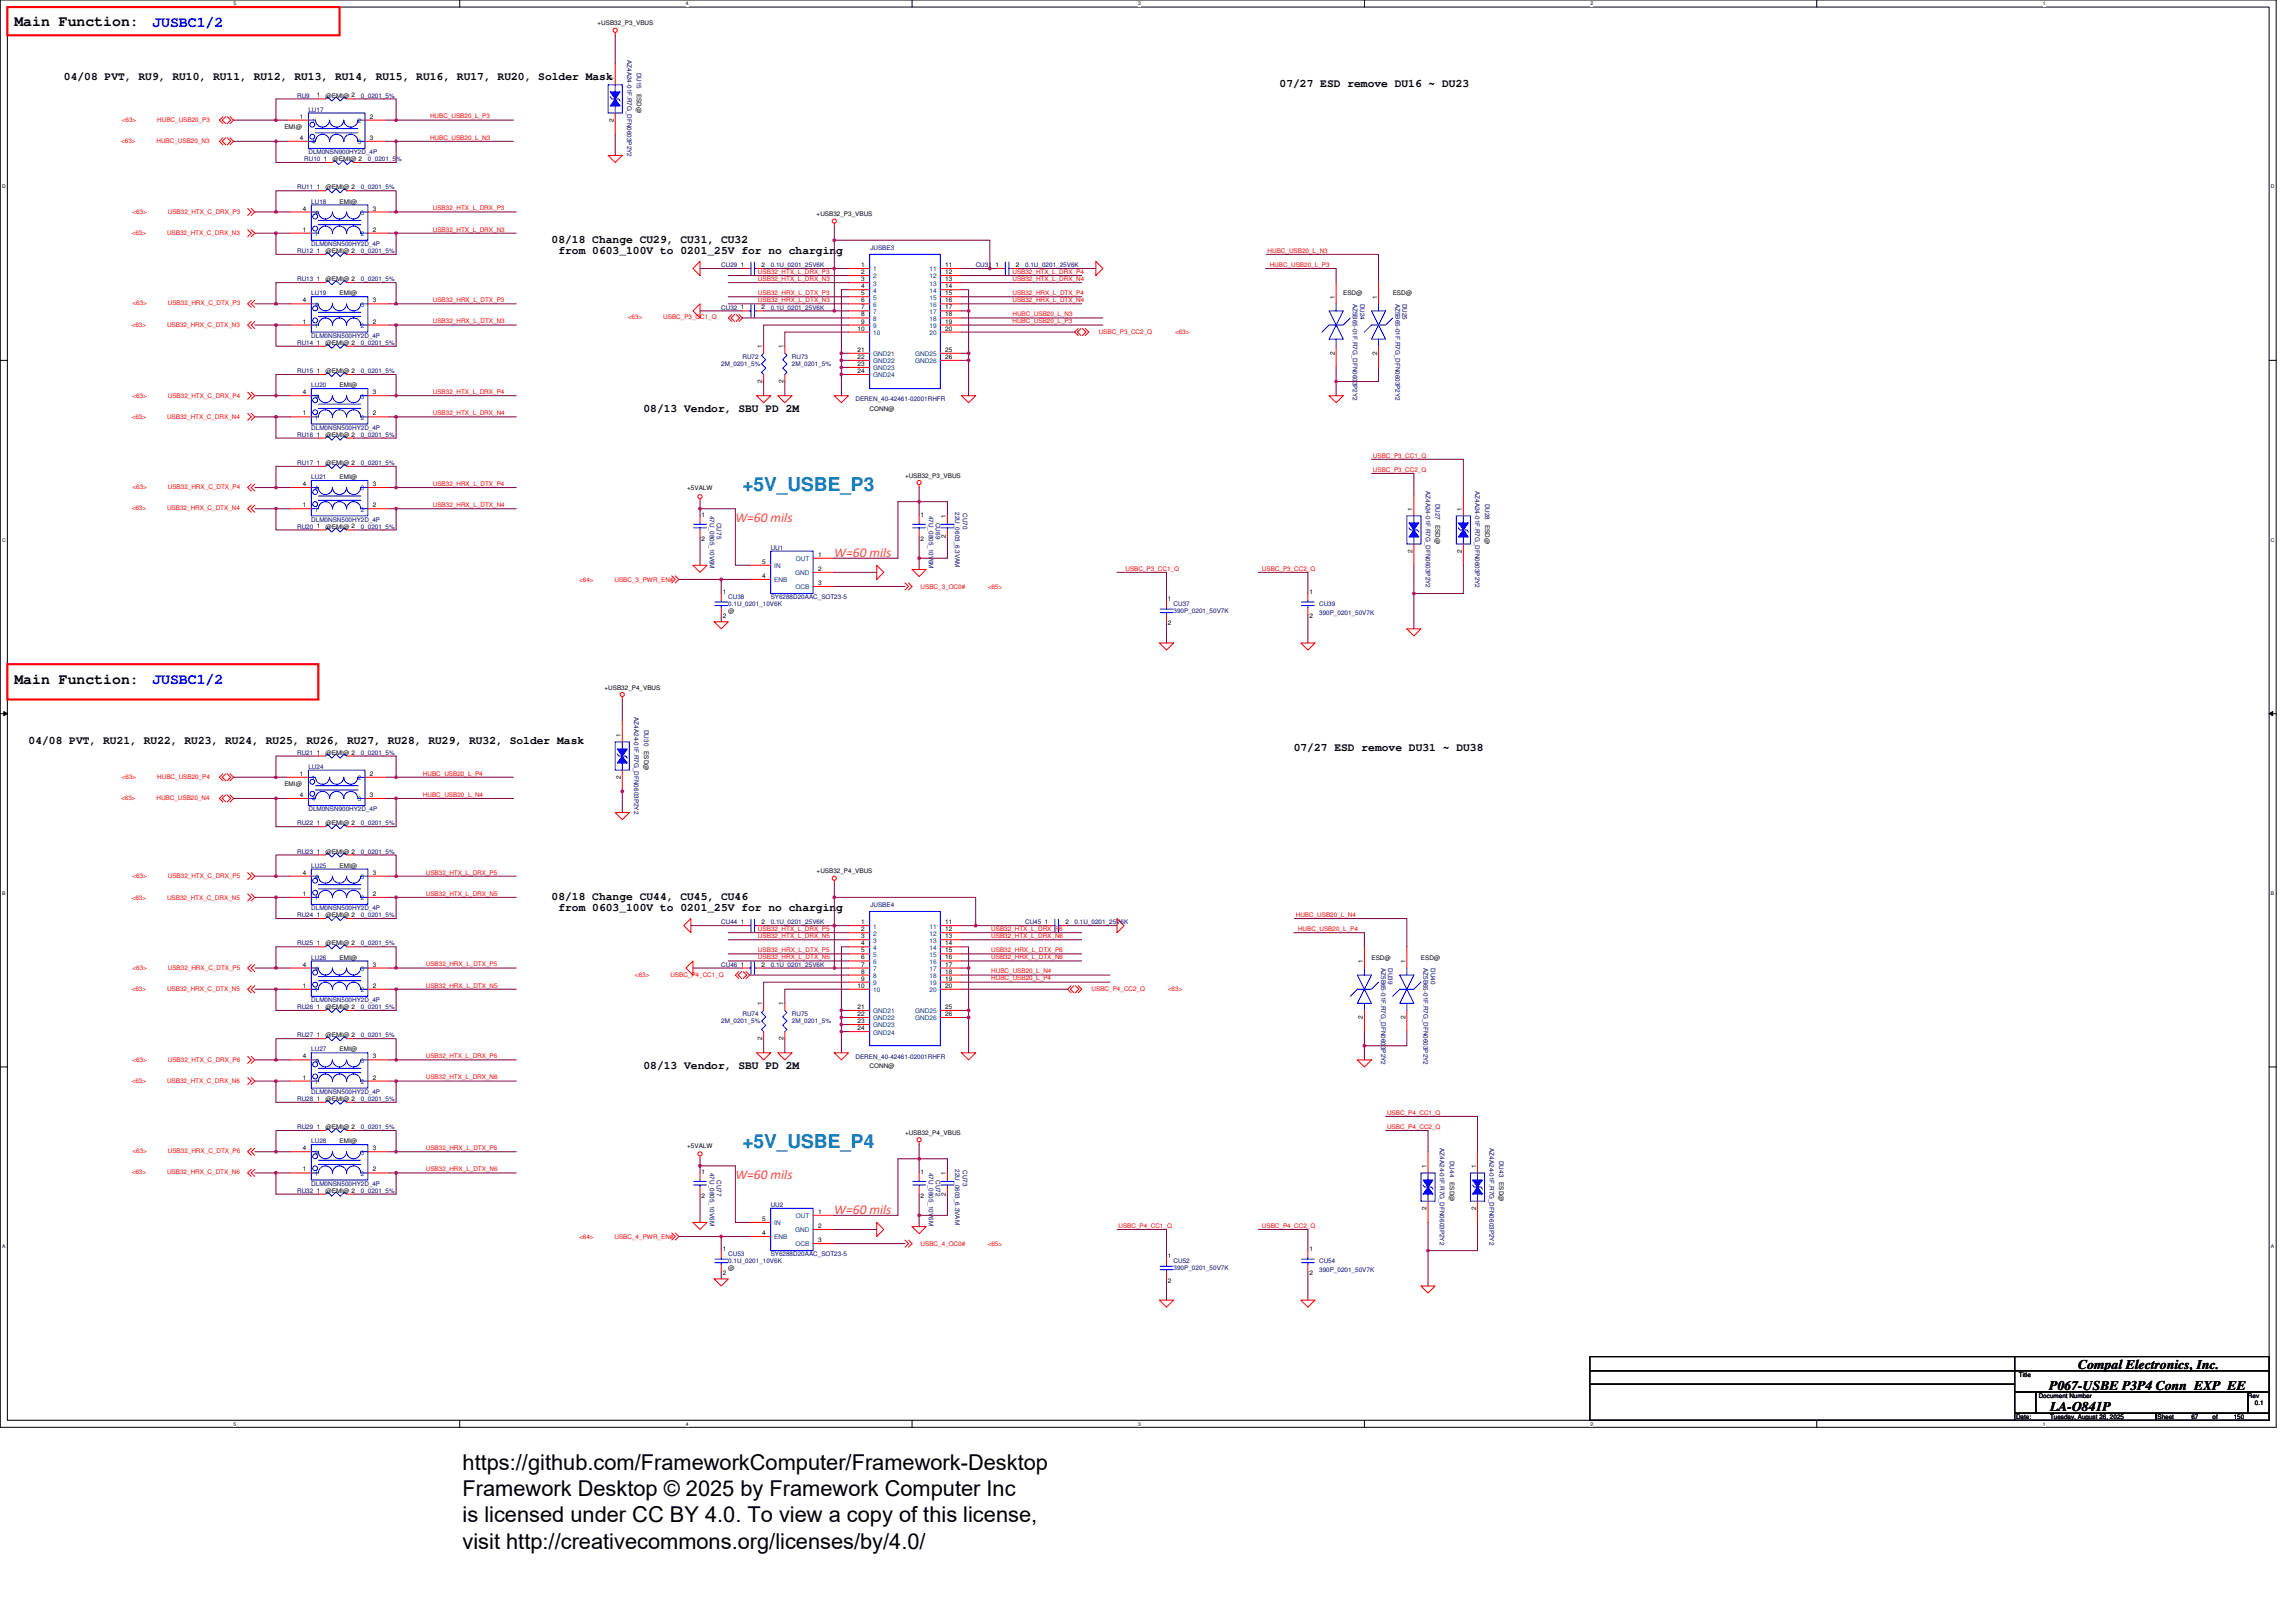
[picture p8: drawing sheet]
<svg xmlns="http://www.w3.org/2000/svg" width="297mm" height="210mm" viewBox="0 0 297 210" stroke-linecap="round" stroke-linejoin="round" font-family="sans-serif">
<defs><g id="words">
<g font-size="2.8">
<text x="59.8" y="190.2">https://github.com/FrameworkComputer/Framework-Desktop</text>
<text x="59.8" y="193.6">Framework Desktop © 2025 by Framework Computer Inc</text>
<text x="59.8" y="197">is licensed under CC BY 4.0. To view a copy of this license,</text>
<text x="59.8" y="200.4">visit http://creativecommons.org/licenses/by/4.0/</text>
</g>
<g font-size="2.5" fill="#0080c0">
<text x="96.1" y="63.5">+5V_USBE_P3</text>
<text x="96.1" y="148.5">+5V_USBE_P4</text>
</g>
<g font-size="1.9">
<text x="1.9" y="3.4">Main Function:</text>
<text x="1.9" y="88.5">Main Function:</text>
</g>
<g font-size="1.9" fill="#00f">
<text x="19.7" y="3.5">JUSBC1/2</text>
<text x="19.7" y="88.6">JUSBC1/2</text>
</g>
<g font-size="1.7" fill="#ff8000">
<text x="95.1" y="67.5">W=60 mils</text>
<text x="107.9" y="72.1">W=60 mils</text>
<text x="95.1" y="152.5">W=60 mils</text>
<text x="107.9" y="157.1">W=60 mils</text>
</g>
<g font-size="1.7">
<text x="265.1" y="179.9">P067-USBE P3P4 Conn_EXP_EE</text>
<text x="268.9" y="177.1">Compal Electronics, Inc.</text>
<text x="265.2" y="182.6">LA-O841P</text>
</g>
<g font-size="1.5">
<text x="8.3" y="10.4">04/08 PVT, RU9, RU10, RU11, RU12, RU13, RU14, RU15, RU16, RU17, RU20, Solder Mask</text>
<text x="165.5" y="11.3">07/27 ESD remove DU16 ~ DU23</text>
<text x="71.4" y="31.4">08/18 Change CU29, CU31, CU32</text>
<text x="72.2" y="32.9">from 0603_100V to 0201_25V for no charging</text>
<text x="83.3" y="53.4">08/13 Vendor, SBU PD 2M</text>
<text x="3.7" y="96.3">04/08 PVT, RU21, RU22, RU23, RU24, RU25, RU26, RU27, RU28, RU29, RU32, Solder Mask</text>
<text x="167.4" y="97.2">07/27 ESD remove DU31 ~ DU38</text>
<text x="71.4" y="116.4">08/18 Change CU44, CU45, CU46</text>
<text x="72.2" y="117.9">from 0603_100V to 0201_25V for no charging</text>
<text x="83.3" y="138.4">08/13 Vendor, SBU PD 2M</text>
</g>
<g font-size=".8">
<text x="77.3" y="3.3">+USB32_P3_VBUS</text>
<text x="79.4" y="10.3" transform="rotate(-90 79.4 10.3)">1</text>
<text x="36.8" y="16.7">EMI@</text>
<text x="38.8" y="15.4">1</text>
<text x="41" y="12.6">1</text>
<text x="42.1" y="12.6">@EMI@ 2</text>
<text x="47.9" y="15.4">2</text>
<text x="79.4" y="15.7" transform="rotate(-90 79.4 15.7)">2</text>
<text x="82.4" y="12.2" transform="rotate(90 82.4 12.2)">ESD@</text>
<text x="38.8" y="18.1">4</text>
<text x="41.9" y="20.8">1</text>
<text x="43" y="20.9">@EMI@ 2</text>
<text x="47.9" y="18.1">3</text>
<text x="39.2" y="30">1</text>
<text x="39.2" y="27.2">4</text>
<text x="41" y="24.5">1</text>
<text x="42.1" y="24.5">@EMI@ 2</text>
<text x="43.9" y="26.3">EMI@</text>
<text x="48.2" y="27.2">3</text>
<text x="48.2" y="30">2</text>
<text x="105.7" y="28">+USB32_P3_VBUS</text>
<text x="41" y="32.7">1</text>
<text x="42.1" y="32.7">@EMI@ 2</text>
<text x="95.9" y="34.6">1</text>
<text x="98.5" y="34.6">2</text>
<text x="111.4" y="35.5">2</text>
<text x="111.4" y="34.6">1</text>
<text x="122.3" y="34.6">11</text>
<text x="122.3" y="35.5">12</text>
<text x="128.8" y="34.6">1</text>
<text x="131.4" y="34.6">2</text>
<text x="39.2" y="41.9">1</text>
<text x="39.2" y="39.1">4</text>
<text x="41" y="36.4">1</text>
<text x="42.1" y="36.4">@EMI@ 2</text>
<text x="43.9" y="38.2">EMI@</text>
<text x="48.2" y="39.1">3</text>
<text x="48.2" y="41.9">2</text>
<text x="95.9" y="40">1</text>
<text x="98.5" y="40">2</text>
<text x="111.4" y="41.9">9</text>
<text x="111.4" y="40">7</text>
<text x="111.4" y="39.1">6</text>
<text x="111.4" y="38.2">5</text>
<text x="111.4" y="37.3">4</text>
<text x="111.4" y="36.4">3</text>
<text x="111.4" y="41">8</text>
<text x="122.3" y="36.4">13</text>
<text x="122.3" y="37.3">14</text>
<text x="122.3" y="38.2">15</text>
<text x="122.3" y="39.1">16</text>
<text x="122.3" y="40">17</text>
<text x="122.3" y="41">18</text>
<text x="122.3" y="41.9">19</text>
<text x="172.7" y="38.7" transform="rotate(-90 172.7 38.7)">1</text>
<text x="173.8" y="38.2">ESD@</text>
<text x="178.2" y="38.7" transform="rotate(-90 178.2 38.7)">1</text>
<text x="180.2" y="38.2">ESD@</text>
<text x="41" y="44.6">1</text>
<text x="42.1" y="44.6">@EMI@ 2</text>
<text x="98.6" y="45.1" transform="rotate(-90 98.6 45.1)">1</text>
<text x="101.3" y="45.1" transform="rotate(-90 101.3 45.1)">1</text>
<text x="110.9" y="42.8">10</text>
<text x="110.9" y="47.4">23</text>
<text x="110.9" y="45.5">21</text>
<text x="110.9" y="46.4">22</text>
<text x="122.3" y="45.5">25</text>
<text x="122.3" y="46.4">26</text>
<text x="122.3" y="42.8">20</text>
<text x="172.7" y="45.9" transform="rotate(-90 172.7 45.9)">2</text>
<text x="178.2" y="45.9" transform="rotate(-90 178.2 45.9)">2</text>
<text x="39.2" y="53.8">1</text>
<text x="39.2" y="51">4</text>
<text x="41" y="48.3">1</text>
<text x="42.1" y="48.3">@EMI@ 2</text>
<text x="43.9" y="50.1">EMI@</text>
<text x="48.2" y="51">3</text>
<text x="48.2" y="53.8">2</text>
<text x="98.6" y="49.6" transform="rotate(-90 98.6 49.6)">2</text>
<text x="101.3" y="49.6" transform="rotate(-90 101.3 49.6)">2</text>
<text x="110.9" y="48.3">24</text>
<text x="112.5" y="53.1">CONN@</text>
<text x="41" y="56.5">1</text>
<text x="42.1" y="56.5">@EMI@ 2</text>
<text x="39.2" y="65.6">1</text>
<text x="39.2" y="62.9">4</text>
<text x="41" y="60.2">1</text>
<text x="42.1" y="60.2">@EMI@ 2</text>
<text x="43.9" y="62">EMI@</text>
<text x="48.2" y="62.9">3</text>
<text x="48.2" y="65.6">2</text>
<text x="88.9" y="63.5">+5VALW</text>
<text x="117.1" y="61.8">+USB32_P3_VBUS</text>
<text x="41" y="68.4">1</text>
<text x="42.1" y="68.4">@EMI@ 2</text>
<text x="90.8" y="66.8">1</text>
<text x="90.8" y="70">2</text>
<text x="119.1" y="66.8">1</text>
<text x="119.1" y="70">2</text>
<text x="122.4" y="69.7" transform="rotate(-90 122.4 69.7)">2</text>
<text x="122.4" y="67" transform="rotate(-90 122.4 67)">1</text>
<text x="182.7" y="71.5" transform="rotate(-90 182.7 71.5)">2</text>
<text x="182.7" y="66.1" transform="rotate(-90 182.7 66.1)">1</text>
<text x="185.7" y="67.9" transform="rotate(90 185.7 67.9)">ESD@</text>
<text x="189.1" y="71.5" transform="rotate(-90 189.1 71.5)">2</text>
<text x="189.1" y="66.1" transform="rotate(-90 189.1 66.1)">1</text>
<text x="192.1" y="67.9" transform="rotate(90 192.1 67.9)">ESD@</text>
<text x="93.5" y="76.9">1</text>
<text x="98.6" y="73">5</text>
<text x="98.6" y="74.8">4</text>
<text x="105.8" y="75.7">3</text>
<text x="105.8" y="73.9">2</text>
<text x="105.8" y="72">1</text>
<text x="151.1" y="77.8">1</text>
<text x="169.4" y="76.9">1</text>
<text x="93.5" y="80">2</text>
<text x="94.2" y="79.4">@</text>
<text x="151.1" y="80.9">2</text>
<text x="169.4" y="80">2</text>
<text x="78.2" y="89.2">+USB32_P4_VBUS</text>
<text x="80.3" y="95.4" transform="rotate(-90 80.3 95.4)">1</text>
<text x="36.8" y="101.8">EMI@</text>
<text x="38.8" y="100.4">1</text>
<text x="41" y="97.7">1</text>
<text x="42.1" y="97.7">@EMI@ 2</text>
<text x="47.9" y="100.4">2</text>
<text x="80.3" y="100.8" transform="rotate(-90 80.3 100.8)">2</text>
<text x="83.3" y="97.2" transform="rotate(90 83.3 97.2)">ESD@</text>
<text x="38.8" y="103.1">4</text>
<text x="41" y="106.8">1</text>
<text x="42.1" y="106.8">@EMI@ 2</text>
<text x="47.9" y="103.1">3</text>
<text x="39.2" y="113.2">4</text>
<text x="41" y="110.5">1</text>
<text x="42.1" y="110.5">@EMI@ 2</text>
<text x="43.9" y="112.3">EMI@</text>
<text x="48.2" y="113.2">3</text>
<text x="105.7" y="113">+USB32_P4_VBUS</text>
<text x="39.2" y="115.9">1</text>
<text x="41" y="118.7">1</text>
<text x="42.1" y="118.7">@EMI@ 2</text>
<text x="48.2" y="115.9">2</text>
<text x="95.9" y="119.6">1</text>
<text x="98.5" y="119.6">2</text>
<text x="111.4" y="119.6">1</text>
<text x="122.3" y="119.6">11</text>
<text x="135.2" y="119.6">1</text>
<text x="137.8" y="119.6">2</text>
<text x="39.2" y="125.1">4</text>
<text x="41" y="122.3">1</text>
<text x="42.1" y="122.4">@EMI@ 2</text>
<text x="43.9" y="124.2">EMI@</text>
<text x="48.2" y="125.1">3</text>
<text x="95.9" y="125.1">1</text>
<text x="98.5" y="125.1">2</text>
<text x="111.4" y="125.1">7</text>
<text x="111.4" y="124.2">6</text>
<text x="111.4" y="123.3">5</text>
<text x="111.4" y="122.3">4</text>
<text x="111.4" y="121.4">3</text>
<text x="111.4" y="120.5">2</text>
<text x="111.4" y="126">8</text>
<text x="122.3" y="120.5">12</text>
<text x="122.3" y="121.4">13</text>
<text x="122.3" y="122.3">14</text>
<text x="122.3" y="123.3">15</text>
<text x="122.3" y="124.2">16</text>
<text x="122.3" y="125.1">17</text>
<text x="122.3" y="126">18</text>
<text x="176.3" y="124.6" transform="rotate(-90 176.3 124.6)">1</text>
<text x="177.4" y="124.2">ESD@</text>
<text x="181.8" y="124.6" transform="rotate(-90 181.8 124.6)">1</text>
<text x="183.8" y="124.2">ESD@</text>
<text x="39.2" y="127.8">1</text>
<text x="41" y="130.6">1</text>
<text x="42.1" y="130.6">@EMI@ 2</text>
<text x="48.2" y="127.8">2</text>
<text x="98.6" y="130.1" transform="rotate(-90 98.6 130.1)">1</text>
<text x="101.3" y="130.1" transform="rotate(-90 101.3 130.1)">1</text>
<text x="110.9" y="127.8">10</text>
<text x="110.9" y="130.6">21</text>
<text x="110.9" y="131.5">22</text>
<text x="111.4" y="126.9">9</text>
<text x="122.3" y="130.6">25</text>
<text x="122.3" y="131.5">26</text>
<text x="122.3" y="126.9">19</text>
<text x="122.3" y="127.8">20</text>
<text x="176.3" y="131.9" transform="rotate(-90 176.3 131.9)">2</text>
<text x="181.8" y="131.9" transform="rotate(-90 181.8 131.9)">2</text>
<text x="39.2" y="137">4</text>
<text x="41" y="134.2">1</text>
<text x="42.1" y="134.2">@EMI@ 2</text>
<text x="43.9" y="136.1">EMI@</text>
<text x="48.2" y="137">3</text>
<text x="98.6" y="134.6" transform="rotate(-90 98.6 134.6)">2</text>
<text x="101.3" y="134.6" transform="rotate(-90 101.3 134.6)">2</text>
<text x="110.9" y="132.4">23</text>
<text x="110.9" y="133.3">24</text>
<text x="39.2" y="139.7">1</text>
<text x="41" y="142.5">1</text>
<text x="42.1" y="142.5">@EMI@ 2</text>
<text x="48.2" y="139.7">2</text>
<text x="112.5" y="138.2">CONN@</text>
<text x="39.2" y="148.9">4</text>
<text x="41" y="146.1">1</text>
<text x="42.1" y="146.1">@EMI@ 2</text>
<text x="43.9" y="148">EMI@</text>
<text x="48.2" y="148.9">3</text>
<text x="88.9" y="148.5">+5VALW</text>
<text x="117.1" y="146.9">+USB32_P4_VBUS</text>
<text x="39.2" y="151.6">1</text>
<text x="41" y="154.3">1</text>
<text x="42.1" y="154.4">@EMI@ 2</text>
<text x="48.2" y="151.6">2</text>
<text x="90.8" y="151.9">1</text>
<text x="90.8" y="155">2</text>
<text x="119.1" y="151.9">1</text>
<text x="119.1" y="155">2</text>
<text x="122.4" y="154.7" transform="rotate(-90 122.4 154.7)">2</text>
<text x="122.4" y="152.1" transform="rotate(-90 122.4 152.1)">1</text>
<text x="184.6" y="151.1" transform="rotate(-90 184.6 151.1)">1</text>
<text x="187.6" y="153" transform="rotate(90 187.6 153)">ESD@</text>
<text x="191" y="151.1" transform="rotate(-90 191 151.1)">1</text>
<text x="194" y="153" transform="rotate(90 194 153)">ESD@</text>
<text x="93.5" y="161.9">1</text>
<text x="98.6" y="158">5</text>
<text x="98.6" y="159.8">4</text>
<text x="105.8" y="160.7">3</text>
<text x="105.8" y="158.9">2</text>
<text x="105.8" y="157.1">1</text>
<text x="169.4" y="161.9">1</text>
<text x="184.6" y="156.6" transform="rotate(-90 184.6 156.6)">2</text>
<text x="191" y="156.6" transform="rotate(-90 191 156.6)">2</text>
<text x="93.5" y="165.1">2</text>
<text x="94.2" y="164.4">@</text>
<text x="151.1" y="162.9">1</text>
<text x="151.1" y="166">2</text>
<text x="169.4" y="165.1">2</text>
<text x="261.2" y="178.2">Title</text>
<text x="260.8" y="183.6">Date:</text>
<text x="263.8" y="180.9">Document Number</text>
<text x="265.2" y="183.6">Tuesday, August 26, 2025</text>
<text x="279.1" y="183.6">Sheet</text>
<text x="283.5" y="183.6">67</text>
<text x="286.2" y="183.6">of</text>
<text x="289" y="183.6">150</text>
<text x="290.8" y="180.9">Rev</text>
<text x="291.7" y="181.8">0.1</text>
</g>
<g font-size=".8" fill="#000080">
<text x="81.1" y="7.8" transform="rotate(90 81.1 7.8)">AZ4A24-01F.R7G_DFN0603P2Y2</text>
<text x="82.4" y="9.4" transform="rotate(90 82.4 9.4)">DU15</text>
<text x="38.4" y="12.6">RU9</text>
<text x="39.9" y="14.5">LU17</text>
<text x="46.7" y="12.6">0_0201_5%</text>
<text x="39.4" y="20.9">RU10</text>
<text x="39.9" y="19.9">DLM0NSN900HY2D_4P</text>
<text x="47.6" y="20.9">0_0201_5%</text>
<text x="38.4" y="24.5">RU11</text>
<text x="40.3" y="26.3">LU18</text>
<text x="46.7" y="24.5">0_0201_5%</text>
<text x="38.4" y="32.7">RU12</text>
<text x="40.3" y="31.8">DLM0NSN500HY2D_4P</text>
<text x="46.7" y="32.7">0_0201_5%</text>
<text x="93.3" y="34.6">CU29</text>
<text x="99.7" y="34.6">0.1U_0201_25V6K</text>
<text x="112.6" y="32.4">JUSBE3</text>
<text x="126.2" y="34.6">CU31</text>
<text x="132.6" y="34.6">0.1U_0201_25V6K</text>
<text x="38.4" y="36.4">RU13</text>
<text x="40.3" y="38.2">LU19</text>
<text x="46.7" y="36.4">0_0201_5%</text>
<text x="93.3" y="40.1">CU32</text>
<text x="99.7" y="40.1">0.1U_0201_25V6K</text>
<text x="175" y="39.3" transform="rotate(90 175 39.3)">AZ5B65-01F.R7G_DFN0603P2Y2</text>
<text x="175.9" y="39.3" transform="rotate(90 175.9 39.3)">DU24</text>
<text x="180.5" y="39.3" transform="rotate(90 180.5 39.3)">AZ5B65-01F.R7G_DFN0603P2Y2</text>
<text x="181.4" y="39.3" transform="rotate(90 181.4 39.3)">DU25</text>
<text x="38.4" y="44.6">RU14</text>
<text x="40.3" y="43.7">DLM0NSN500HY2D_4P</text>
<text x="46.7" y="44.6">0_0201_5%</text>
<text x="93.3" y="47.4">2M_0201_5%</text>
<text x="96.1" y="46.5">RU72</text>
<text x="102.5" y="46.5">RU73</text>
<text x="102.5" y="47.4">2M_0201_5%</text>
<text x="38.4" y="48.3">RU15</text>
<text x="40.3" y="50.1">LU20</text>
<text x="46.7" y="48.3">0_0201_5%</text>
<text x="110.7" y="51.9">DEREN_40-42461-02001RHFR</text>
<text x="38.4" y="56.5">RU16</text>
<text x="40.3" y="55.6">DLM0NSN500HY2D_4P</text>
<text x="46.7" y="56.5">0_0201_5%</text>
<text x="38.4" y="60.2">RU17</text>
<text x="40.3" y="62">LU21</text>
<text x="46.7" y="60.2">0_0201_5%</text>
<text x="184.4" y="63.6" transform="rotate(90 184.4 63.6)">AZ4A24-01F.R7G_DFN0603P2Y2</text>
<text x="185.7" y="65.2" transform="rotate(90 185.7 65.2)">DU27</text>
<text x="190.9" y="63.6" transform="rotate(90 190.9 63.6)">AZ4A24-01F.R7G_DFN0603P2Y2</text>
<text x="192.1" y="65.2" transform="rotate(90 192.1 65.2)">DU28</text>
<text x="38.4" y="68.4">RU20</text>
<text x="40.3" y="67.5">DLM0NSN500HY2D_4P</text>
<text x="46.7" y="68.4">0_0201_5%</text>
<text x="91.8" y="66.8" transform="rotate(90 91.8 66.8)">47U_0805_10V6M</text>
<text x="92.7" y="67.7" transform="rotate(90 92.7 67.7)">CU75</text>
<text x="99.7" y="71.1">UU1</text>
<text x="120.2" y="66.8" transform="rotate(90 120.2 66.8)">47U_0805_10V6M</text>
<text x="121.1" y="67.7" transform="rotate(90 121.1 67.7)">CU69</text>
<text x="123.6" y="66.3" transform="rotate(90 123.6 66.3)">22U_0603_6.3VAM</text>
<text x="124.6" y="66.4" transform="rotate(90 124.6 66.4)">CU70</text>
<text x="94.2" y="77.5">CU38</text>
<text x="99.7" y="77.5">SY6288D20AAC_SOT23-5</text>
<text x="94.2" y="78.5">0.1U_0201_10V6K</text>
<text x="151.8" y="78.5">CU37</text>
<text x="151.8" y="79.4">390P_0201_50V7K</text>
<text x="170.7" y="78.5">CU39</text>
<text x="170.7" y="79.6">390P_0201_50V7K</text>
<text x="82" y="92.8" transform="rotate(90 82 92.8)">AZ4A24-01F.R7G_DFN0603P2Y2</text>
<text x="83.3" y="94.5" transform="rotate(90 83.3 94.5)">DU30</text>
<text x="38.4" y="97.7">RU21</text>
<text x="39.9" y="99.5">LU24</text>
<text x="46.7" y="97.7">0_0201_5%</text>
<text x="38.4" y="106.8">RU22</text>
<text x="39.9" y="105">DLM0NSN900HY2D_4P</text>
<text x="46.7" y="106.8">0_0201_5%</text>
<text x="38.4" y="110.5">RU23</text>
<text x="40.3" y="112.3">LU25</text>
<text x="46.7" y="110.5">0_0201_5%</text>
<text x="38.4" y="118.7">RU24</text>
<text x="40.3" y="117.8">DLM0NSN500HY2D_4P</text>
<text x="46.7" y="118.7">0_0201_5%</text>
<text x="93.3" y="119.6">CU44</text>
<text x="99.7" y="119.6">0.1U_0201_25V6K</text>
<text x="112.6" y="117.4">JUSBE4</text>
<text x="132.6" y="119.6">CU45</text>
<text x="139" y="119.6">0.1U_0201_25V6K</text>
<text x="38.4" y="122.4">RU25</text>
<text x="40.3" y="124.2">LU26</text>
<text x="46.7" y="122.4">0_0201_5%</text>
<text x="93.3" y="125.1">CU46</text>
<text x="99.7" y="125.1">0.1U_0201_25V6K</text>
<text x="178.7" y="125.3" transform="rotate(90 178.7 125.3)">AZ5B65-01F.R7G_DFN0603P2Y2</text>
<text x="179.6" y="125.3" transform="rotate(90 179.6 125.3)">DU39</text>
<text x="184.2" y="125.3" transform="rotate(90 184.2 125.3)">AZ5B65-01F.R7G_DFN0603P2Y2</text>
<text x="185.1" y="125.3" transform="rotate(90 185.1 125.3)">DU40</text>
<text x="38.4" y="130.6">RU26</text>
<text x="40.3" y="129.7">DLM0NSN500HY2D_4P</text>
<text x="46.7" y="130.6">0_0201_5%</text>
<text x="96.1" y="131.5">RU74</text>
<text x="102.5" y="131.5">RU75</text>
<text x="38.4" y="134.2">RU27</text>
<text x="40.3" y="136.1">LU27</text>
<text x="46.7" y="134.2">0_0201_5%</text>
<text x="93.3" y="132.4">2M_0201_5%</text>
<text x="102.5" y="132.4">2M_0201_5%</text>
<text x="110.7" y="137">DEREN_40-42461-02001RHFR</text>
<text x="38.4" y="142.5">RU28</text>
<text x="40.3" y="141.6">DLM0NSN500HY2D_4P</text>
<text x="46.7" y="142.5">0_0201_5%</text>
<text x="38.4" y="146.1">RU29</text>
<text x="40.3" y="148">LU28</text>
<text x="46.7" y="146.1">0_0201_5%</text>
<text x="186.3" y="148.6" transform="rotate(90 186.3 148.6)">AZ4A24-01F.R7G_DFN0603P2Y2</text>
<text x="192.7" y="148.6" transform="rotate(90 192.7 148.6)">AZ4A24-01F.R7G_DFN0603P2Y2</text>
<text x="38.4" y="154.4">RU32</text>
<text x="40.3" y="153.4">DLM0NSN500HY2D_4P</text>
<text x="46.7" y="154.4">0_0201_5%</text>
<text x="91.8" y="151.8" transform="rotate(90 91.8 151.8)">47U_0805_10V6M</text>
<text x="92.7" y="152.7" transform="rotate(90 92.7 152.7)">CU77</text>
<text x="120.2" y="151.8" transform="rotate(90 120.2 151.8)">47U_0805_10V6M</text>
<text x="121.1" y="152.7" transform="rotate(90 121.1 152.7)">CU72</text>
<text x="123.6" y="151.3" transform="rotate(90 123.6 151.3)">22U_0603_6.3VAM</text>
<text x="124.6" y="151.4" transform="rotate(90 124.6 151.4)">CU73</text>
<text x="187.6" y="150.2" transform="rotate(90 187.6 150.2)">DU44</text>
<text x="194" y="150.2" transform="rotate(90 194 150.2)">DU43</text>
<text x="99.7" y="156.2">UU2</text>
<text x="94.2" y="162.6">CU53</text>
<text x="94.2" y="163.5">0.1U_0201_10V6K</text>
<text x="99.7" y="162.6">SY6288D20AAC_SOT23-5</text>
<text x="151.8" y="163.5">CU52</text>
<text x="151.8" y="164.4">390P_0201_50V7K</text>
<text x="170.7" y="163.5">CU54</text>
<text x="170.7" y="164.6">390P_0201_50V7K</text>
</g>
<g font-size=".8" fill="#f00">
<text x="15.8" y="15.7">&lt;63&gt;</text>
<text x="20.3" y="15.7">HUBC_USB20_P3</text>
<text x="55.6" y="15.3">HUBC_USB20_L_P3</text>
<text x="15.7" y="18.5">&lt;63&gt;</text>
<text x="20.2" y="18.5">HUBC_USB20_N3</text>
<text x="55.6" y="18.1">HUBC_USB20_L_N3</text>
<text x="17.1" y="27.7">&lt;63&gt;</text>
<text x="21.7" y="27.7">USB32_HTX_C_DRX_P3</text>
<text x="56" y="27.2">USB32_HTX_L_DRX_P3</text>
<text x="56" y="30">USB32_HTX_L_DRX_N3</text>
<text x="17" y="30.5">&lt;63&gt;</text>
<text x="21.6" y="30.5">USB32_HTX_C_DRX_N3</text>
<text x="98.1" y="35.4">USB32_HTX_L_DRX_P3</text>
<text x="131" y="35.4">USB32_HTX_L_DRX_P4</text>
<text x="164" y="32.7">HUBC_USB20_L_N3</text>
<text x="164.3" y="34.5">HUBC_USB20_L_P3</text>
<text x="17.1" y="39.5">&lt;63&gt;</text>
<text x="21.7" y="39.5">USB32_HRX_C_DTX_P3</text>
<text x="56" y="39.1">USB32_HRX_L_DTX_P3</text>
<text x="56" y="41.8">USB32_HRX_L_DTX_N3</text>
<text x="81.2" y="41.3">&lt;63&gt;</text>
<text x="85.8" y="41.3">USBC_P3_CC1_Q</text>
<text x="98.1" y="36.4">USB32_HTX_L_DRX_N3</text>
<text x="98.1" y="38.2">USB32_HRX_L_DTX_P3</text>
<text x="98.1" y="39.1">USB32_HRX_L_DTX_N3</text>
<text x="131" y="36.4">USB32_HTX_L_DRX_N4</text>
<text x="131" y="38.2">USB32_HRX_L_DTX_P4</text>
<text x="131" y="39.1">USB32_HRX_L_DTX_N4</text>
<text x="131" y="40.9">HUBC_USB20_L_N3</text>
<text x="131" y="41.8">HUBC_USB20_L_P3</text>
<text x="17" y="42.3">&lt;63&gt;</text>
<text x="21.6" y="42.3">USB32_HRX_C_DTX_N3</text>
<text x="142.1" y="43.2">USBC_P3_CC2_Q</text>
<text x="152" y="43.2">&lt;63&gt;</text>
<text x="17.1" y="51.5">&lt;63&gt;</text>
<text x="21.7" y="51.5">USB32_HTX_C_DRX_P4</text>
<text x="56" y="51">USB32_HTX_L_DRX_P4</text>
<text x="56" y="53.7">USB32_HTX_L_DRX_N4</text>
<text x="17" y="54.2">&lt;63&gt;</text>
<text x="21.6" y="54.2">USB32_HTX_C_DRX_N4</text>
<text x="177.6" y="59.2">USBC_P3_CC1_Q</text>
<text x="17.1" y="63.3">&lt;63&gt;</text>
<text x="21.7" y="63.3">USB32_HRX_C_DTX_P4</text>
<text x="56" y="62.9">USB32_HRX_L_DTX_P4</text>
<text x="56" y="65.6">USB32_HRX_L_DTX_N4</text>
<text x="177.6" y="61">USBC_P3_CC2_Q</text>
<text x="17" y="66">&lt;63&gt;</text>
<text x="21.6" y="66">USB32_HRX_C_DTX_N4</text>
<text x="74.9" y="75.3">&lt;64&gt;</text>
<text x="79.5" y="75.3">USBC_3_PWR_EN#</text>
<text x="119.1" y="76.2">USBC_3_OC0#</text>
<text x="127.8" y="76.2">&lt;65&gt;</text>
<text x="145.6" y="73.9">USBC_P3_CC1_Q</text>
<text x="163.3" y="73.9">USBC_P3_CC2_Q</text>
<text x="15.8" y="100.8">&lt;63&gt;</text>
<text x="20.3" y="100.8">HUBC_USB20_P4</text>
<text x="54.7" y="100.4">HUBC_USB20_L_P4</text>
<text x="15.7" y="103.5">&lt;63&gt;</text>
<text x="20.2" y="103.5">HUBC_USB20_N4</text>
<text x="54.7" y="103.1">HUBC_USB20_L_N4</text>
<text x="17.1" y="113.7">&lt;63&gt;</text>
<text x="21.7" y="113.7">USB32_HTX_C_DRX_P5</text>
<text x="55.1" y="113.2">USB32_HTX_L_DRX_P5</text>
<text x="17" y="116.4">&lt;63&gt;</text>
<text x="21.6" y="116.4">USB32_HTX_C_DRX_N5</text>
<text x="55.1" y="115.9">USB32_HTX_L_DRX_N5</text>
<text x="167.6" y="118.7">HUBC_USB20_L_N4</text>
<text x="17.1" y="125.5">&lt;63&gt;</text>
<text x="21.7" y="125.5">USB32_HRX_C_DTX_P5</text>
<text x="55.1" y="125.1">USB32_HRX_L_DTX_P5</text>
<text x="98.1" y="120.5">USB32_HTX_L_DRX_P5</text>
<text x="98.1" y="121.4">USB32_HTX_L_DRX_N5</text>
<text x="98.1" y="123.2">USB32_HRX_L_DTX_P5</text>
<text x="98.1" y="124.1">USB32_HRX_L_DTX_N5</text>
<text x="128.2" y="120.5">USB32_HTX_L_DRX_P6</text>
<text x="128.2" y="121.4">USB32_HTX_L_DRX_N6</text>
<text x="128.2" y="123.2">USB32_HRX_L_DTX_P6</text>
<text x="128.2" y="124.1">USB32_HRX_L_DTX_N6</text>
<text x="128.2" y="126">HUBC_USB20_L_N4</text>
<text x="167.9" y="120.5">HUBC_USB20_L_P4</text>
<text x="17" y="128.2">&lt;63&gt;</text>
<text x="21.6" y="128.2">USB32_HRX_C_DTX_N5</text>
<text x="55.1" y="127.8">USB32_HRX_L_DTX_N5</text>
<text x="82.2" y="126.4">&lt;63&gt;</text>
<text x="86.7" y="126.4">USBC_P4_CC1_Q</text>
<text x="128.2" y="126.9">HUBC_USB20_L_P4</text>
<text x="141.2" y="128.2">USBC_P4_CC2_Q</text>
<text x="151.1" y="128.2">&lt;63&gt;</text>
<text x="17.1" y="137.4">&lt;63&gt;</text>
<text x="21.7" y="137.4">USB32_HTX_C_DRX_P6</text>
<text x="55.1" y="136.9">USB32_HTX_L_DRX_P6</text>
<text x="17" y="140.2">&lt;63&gt;</text>
<text x="21.6" y="140.2">USB32_HTX_C_DRX_N6</text>
<text x="55.1" y="139.7">USB32_HTX_L_DRX_N6</text>
<text x="17.1" y="149.2">&lt;63&gt;</text>
<text x="21.7" y="149.2">USB32_HRX_C_DTX_P6</text>
<text x="55.1" y="148.8">USB32_HRX_L_DTX_P6</text>
<text x="179.4" y="144.3">USBC_P4_CC1_Q</text>
<text x="179.4" y="146.1">USBC_P4_CC2_Q</text>
<text x="17" y="152">&lt;63&gt;</text>
<text x="21.6" y="152">USB32_HRX_C_DTX_N6</text>
<text x="55.1" y="151.6">USB32_HRX_L_DTX_N6</text>
<text x="74.9" y="160.3">&lt;64&gt;</text>
<text x="79.5" y="160.3">USBC_4_PWR_EN#</text>
<text x="119.1" y="161.2">USBC_4_OC0#</text>
<text x="127.8" y="161.2">&lt;65&gt;</text>
<text x="144.7" y="158.9">USBC_P4_CC1_Q</text>
<text x="163.3" y="158.9">USBC_P4_CC2_Q</text>
</g>
<g font-size=".8" fill="#004080">
<text x="40.4" y="15.9">1</text>
<text x="46.3" y="15.9">2</text>
<text x="40.4" y="18.7">4</text>
<text x="46.3" y="18.7">3</text>
<text x="40.7" y="27.8">4</text>
<text x="46.7" y="27.8">3</text>
<text x="40.7" y="30.5">1</text>
<text x="46.7" y="30.5">2</text>
<text x="113" y="35.1">1</text>
<text x="120.3" y="35.1">11</text>
<text x="40.7" y="39.7">4</text>
<text x="46.7" y="39.7">3</text>
<text x="113" y="40.6">7</text>
<text x="113" y="39.7">6</text>
<text x="113" y="38.8">5</text>
<text x="113" y="37.9">4</text>
<text x="113" y="37">3</text>
<text x="113" y="36">2</text>
<text x="113" y="41.5">8</text>
<text x="120.3" y="36">12</text>
<text x="120.3" y="37">13</text>
<text x="120.3" y="37.9">14</text>
<text x="120.3" y="38.8">15</text>
<text x="120.3" y="39.7">16</text>
<text x="120.3" y="40.6">17</text>
<text x="120.3" y="41.5">18</text>
<text x="40.7" y="42.4">1</text>
<text x="46.7" y="42.4">2</text>
<text x="113" y="43.4">10</text>
<text x="113" y="42.4">9</text>
<text x="113" y="47.9">GND23</text>
<text x="113" y="46.1">GND21</text>
<text x="113" y="47">GND22</text>
<text x="118.4" y="46.1">GND25</text>
<text x="118.4" y="47">GND26</text>
<text x="120.3" y="42.4">19</text>
<text x="120.3" y="43.4">20</text>
<text x="40.7" y="51.6">4</text>
<text x="46.7" y="51.6">3</text>
<text x="113" y="48.8">GND24</text>
<text x="40.7" y="54.3">1</text>
<text x="46.7" y="54.3">2</text>
<text x="40.7" y="63.5">4</text>
<text x="46.7" y="63.5">3</text>
<text x="40.7" y="66.2">1</text>
<text x="46.7" y="66.2">2</text>
<text x="100.2" y="73.5">IN</text>
<text x="100.2" y="75.4">ENB</text>
<text x="102.9" y="74.4">GND</text>
<text x="102.9" y="76.3">OCB</text>
<text x="103" y="72.6">OUT</text>
<text x="40.4" y="101">1</text>
<text x="46.3" y="101">2</text>
<text x="40.4" y="103.7">4</text>
<text x="46.3" y="103.7">3</text>
<text x="40.7" y="113.8">4</text>
<text x="46.7" y="113.8">3</text>
<text x="40.7" y="116.5">1</text>
<text x="46.7" y="116.5">2</text>
<text x="40.7" y="125.6">4</text>
<text x="46.7" y="125.6">3</text>
<text x="113" y="125.6">7</text>
<text x="113" y="124.7">6</text>
<text x="113" y="123.8">5</text>
<text x="113" y="122.9">4</text>
<text x="113" y="122">3</text>
<text x="113" y="121.1">2</text>
<text x="113" y="120.2">1</text>
<text x="120.3" y="120.2">11</text>
<text x="120.3" y="121.1">12</text>
<text x="120.3" y="122">13</text>
<text x="120.3" y="122.9">14</text>
<text x="120.3" y="123.8">15</text>
<text x="120.3" y="124.7">16</text>
<text x="120.3" y="125.6">17</text>
<text x="40.7" y="128.4">1</text>
<text x="46.7" y="128.4">2</text>
<text x="113" y="128.4">10</text>
<text x="113" y="127.5">9</text>
<text x="113" y="131.1">GND21</text>
<text x="113" y="126.6">8</text>
<text x="118.4" y="131.1">GND25</text>
<text x="120.3" y="126.6">18</text>
<text x="120.3" y="127.5">19</text>
<text x="120.3" y="128.4">20</text>
<text x="40.7" y="137.5">4</text>
<text x="46.7" y="137.5">3</text>
<text x="113" y="133">GND23</text>
<text x="113" y="133.9">GND24</text>
<text x="113" y="132">GND22</text>
<text x="118.4" y="132">GND26</text>
<text x="40.7" y="140.3">1</text>
<text x="46.7" y="140.3">2</text>
<text x="40.7" y="149.4">4</text>
<text x="46.7" y="149.4">3</text>
<text x="40.7" y="152.2">1</text>
<text x="46.7" y="152.2">2</text>
<text x="100.2" y="158.6">IN</text>
<text x="100.2" y="160.4">ENB</text>
<text x="102.9" y="159.5">GND</text>
<text x="102.9" y="161.3">OCB</text>
<text x="103" y="157.7">OUT</text>
</g>
<g font-size=".7">
<text x="30.2" y=".7">5</text>
<text x="88.7" y=".7">4</text>
<text x="147.3" y=".7">3</text>
<text x="205.8" y=".7">2</text>
<text x="264.3" y=".7">1</text>
<text x=".3" y="24.4">D</text>
<text x="293.8" y="24.4">D</text>
<text x=".3" y="70.1">C</text>
<text x="293.8" y="70.1">C</text>
<text x=".3" y="115.8">B</text>
<text x="293.8" y="115.8">B</text>
<text x=".3" y="161.5">A</text>
<text x="293.8" y="161.5">A</text>
<text x="30.2" y="184.5">5</text>
<text x="88.7" y="184.5">4</text>
<text x="147.3" y="184.5">3</text>
<text x="205.8" y="184.5">2</text>
<text x="264.3" y="184.5">1</text>
</g>
</g></defs>
<path d="M0 0h294.5v184.7h-294.5zM1 .9h292.6v182.9h-292.6z" fill="none" stroke="#000" stroke-width=".13"/>
<g fill="#fff">
<path d="M30.2 .1h.4v.7h-.4z"/>
<path d="M30.2 183.9h.4v.7h-.4z"/>
</g>
<path d="M59.5 0v.9M59.5 183.8v.9" fill="none" stroke="#000" stroke-width=".13"/>
<g fill="#fff">
<path d="M88.7 .1h.4v.7h-.4z"/>
<path d="M88.7 183.9h.4v.7h-.4z"/>
</g>
<path d="M118 0v.9M118 183.8v.9" fill="none" stroke="#000" stroke-width=".13"/>
<g fill="#fff">
<path d="M147.3 .1h.3v.7h-.3z"/>
<path d="M147.3 183.9h.3v.7h-.3z"/>
</g>
<path d="M176.5 0v.9M176.5 183.8v.9" fill="none" stroke="#000" stroke-width=".13"/>
<g fill="#fff">
<path d="M205.8 .1h.3v.7h-.3z"/>
<path d="M205.8 183.9h.3v.7h-.3z"/>
</g>
<path d="M235 0v.9M235 183.8v.9" fill="none" stroke="#000" stroke-width=".13"/>
<g fill="#fff">
<path d="M264.3 .1h.4v.7h-.4z"/>
<path d="M264.3 183.9h.4v.7h-.4z"/>
<path d="M.3 23.8h.4v.7h-.4z"/>
<path d="M293.8 23.8h.5v.7h-.5z"/>
<path d="M.3 69.5h.4v.7h-.4z"/>
<path d="M293.8 69.5h.5v.7h-.5z"/>
</g>
<path d="M0 46.6h1M293.6 46.6h.9" fill="none" stroke="#000" stroke-width=".13"/>
<g fill="#fff">
<path d="M.3 115.2h.4v.7h-.4z"/>
<path d="M293.8 115.2h.4v.7h-.4z"/>
</g>
<path d="M0 92.4h1M.5 92.1l.5 .3-.5 .2zM293.6 92.4h.9M293.6 92.4l.4-.3v.5z" fill="none" stroke="#000" stroke-width=".13"/>
<path d="M.5 92.1l.5 .3-.5 .2zM293.6 92.4l.4-.3v.5z" fill="#000"/>
<g fill="#fff">
<path d="M.3 160.9h.4v.8h-.4z"/>
<path d="M293.8 160.9h.4v.8h-.4z"/>
</g>
<path d="M0 138.1h1M293.6 138.1h.9M205.7 175.6h54.9v1.8h-54.9zM205.7 177.4h54.9v1.7h-54.9zM205.7 179.1h54.9v4.7h-54.9zM260.6 175.6h33v1.8h-33zM260.6 177.4h33v2.7h-33zM260.6 180.1h2.8v2.8h-2.8zM260.6 182.9h18.3v.9h-18.3zM263.4 180.1h27.4v2.8h-27.4zM278.9 182.9h14.7v.9h-14.7zM290.8 180.1h2.8v2.8h-2.8z" fill="none" stroke="#000" stroke-width=".13"/>
<path d="M1 .9h42.9v3.7h-42.9zM1 86h40.2v4.5h-40.2z" fill="none" stroke="#f00" stroke-width=".27"/>
<g fill="none" stroke="#f00" stroke-width=".13">
<path d="M28.8 17.8l-.4 .5 .4 .4M28.8 15.1l-.4 .4 .4 .5M29.2 17.8l-.4 .5 .4 .4M29.2 15.1l-.4 .4 .4 .5M29.4 17.8l.4 .5-.4 .4M29.4 15.1l.4 .4-.4 .5M29.8 17.8l.4 .5-.4 .4M29.8 15.1l.4 .4-.4 .5M41.2 12.8h.9M44.8 12.8h1M79.6 4.2v.4M32 27l.5 .4-.5 .5"/>
<path d="M32 29.7l.5 .5-.5 .4M32.5 27l.5 .4-.5 .5M32.5 29.7l.5 .5-.5 .4M32.5 38.9l-.5 .4 .5 .5M33 38.9l-.5 .4 .5 .5M41.2 32.9h.9M44.8 32.9h1M78.7 20.1h1.8l-.9 .9zM90.6 33.8v1.9l-.9-1zM107.9 28.9v.4M141.8 33.8l.9 .9-.9 1zM32 50.7l.5 .5-.5 .5"/>
<path d="M32 53.5l.5 .4-.5 .5M32.5 50.7l.5 .5-.5 .5M32.5 53.5l.5 .4-.5 .5M32.5 41.6l-.5 .5 .5 .4M33 41.6l-.5 .5 .5 .4M37.5 53.9h2.8M37.5 51.2h2.8M41.2 44.8h.9M44.8 44.8h1M47.6 51.2h2.7M47.6 53.9h2.7M89.7 40.2l.9-.9v1.8z"/>
<path d="M94.7 40.7l-.5 .4 .5 .5M95 40.7l-.4 .4 .4 .5M95.2 40.7l.5 .4-.5 .5M95.6 40.7l.5 .4-.5 .5M97.9 51.2h1.8l-.9 .9zM100.6 51.2h1.9l-1 .9zM107.9 51.2h1.9l-.9 .9zM124.4 51.2h1.8l-.9 .9zM139.5 42.5l-.5 .5 .5 .4M139.9 42.5l-.5 .5 .5 .4M140 42.5l.5 .5-.5 .4M140.4 42.5l.5 .5-.5 .4"/>
<path d="M171.9 51.2h1.9l-.9 .9zM32.5 62.6l-.5 .5 .5 .5M32.5 65.4l-.5 .4 .5 .5M33 62.6l-.5 .5 .5 .5M33 65.4l-.5 .4 .5 .5M86.9 74.5l.5 .5-.5 .4M87.4 74.5l.4 .5-.4 .4M89.7 73.2h1.8l-.9 .9zM90.6 64.6v.3M113.4 73.2l.9 .9-.9 .9zM117.1 75.4l.4 .5-.4 .5M117.5 75.4l.5 .5-.5 .5"/>
<path d="M118 73.7h1.8l-.9 .9zM118.9 62.7v.4M80.5 90.2v.3M92.4 80.5h1.8l-.9 .9zM150 83.2h1.8l-.9 .9zM168.3 83.2h1.8l-.9 .9zM182 81.4h1.8l-.9 .9zM28.8 102.9l-.4 .4 .4 .5M28.8 100.1l-.4 .5 .4 .4M29.2 102.9l-.4 .4 .4 .5M29.2 100.1l-.4 .5 .4 .4M29.4 102.9l.4 .4-.4 .5"/>
<path d="M29.4 100.1l.4 .5-.4 .4M29.8 102.9l.4 .4-.4 .5M29.8 100.1l.4 .5-.4 .4M32 112.9l.5 .5-.5 .4M32 115.7l.5 .4-.5 .5M32.5 112.9l.5 .5-.5 .4M32.5 115.7l.5 .4-.5 .5M79.6 105.2h1.8l-.9 .9zM89.4 118.9v1.8l-.9-.9zM107.9 113.9v.4M109.8 119.8h2.7M121.7 119.8h2.7"/>
<path d="M144.5 118.9l.9 .9-.9 .9zM32 136.7l.5 .5-.5 .4M32 139.4l.5 .5-.5 .5M32.5 136.7l.5 .5-.5 .4M32.5 139.4l.5 .5-.5 .5M32.5 124.8l-.5 .5 .5 .4M32.5 127.6l-.5 .4 .5 .5M33 124.8l-.5 .5 .5 .4M33 127.6l-.5 .4 .5 .5M88.7 125.3l1-.9v1.8zM95.6 125.7l-.5 .5 .5 .4M96 125.7l-.5 .5 .5 .4"/>
<path d="M96.1 125.7l.5 .5-.5 .4M96.5 125.7l.5 .5-.5 .4M97.9 136.2h1.8l-.9 1zM100.6 136.2h1.9l-1 1zM101.5 129.8v1M101.5 133.5v.9M107.9 136.2h1.9l-.9 1zM109.8 128h2.7M109.8 127.1h2.7M109.8 125.3h2.7M109.8 124.4h2.7M109.8 123.4h2.7"/>
<path d="M109.8 122.5h2.7M109.8 121.6h2.7M109.8 120.7h2.7M109.8 132.6h2.7M109.8 133.5h2.7M109.8 130.8h2.7M109.8 131.7h2.7M109.8 126.2h2.7M121.7 120.7h2.7M121.7 121.6h2.7M121.7 122.5h2.7M121.7 123.4h2.7"/>
<path d="M121.7 124.4h2.7M121.7 125.3h2.7M121.7 126.2h2.7M121.7 127.1h2.7M121.7 128h2.7M121.7 130.8h2.7M121.7 131.7h2.7M124.4 136.2h1.8l-.9 1zM138.6 127.6l-.5 .4 .5 .5M138.9 127.6l-.4 .4 .4 .5M139.1 127.6l.5 .4-.5 .5M139.5 127.6l.4 .4-.4 .5"/>
<path d="M175.6 137.2h1.8l-.9 .9zM32.5 148.6l-.5 .4 .5 .5M32.5 151.3l-.5 .5 .5 .4M33 148.6l-.5 .4 .5 .5M33 151.3l-.5 .5 .5 .4M86.9 159.6l.5 .4-.5 .5M87.4 159.6l.4 .4-.4 .5M89.7 158.2h1.8l-.9 .9zM90.6 149.6v.4M97 158.2h2.7M105.2 157.3h2.7M105.2 159.1h2.7"/>
<path d="M113.4 158.2l.9 .9-.9 .9zM118 158.7h1.8l-.9 1zM118.9 147.8v.3M122.6 151.8v.9M122.6 153.6v.9M92.4 165.5h1.8l-.9 .9zM97 160h2.7M105.2 160.9h2.7M117.1 160.5l.4 .4-.4 .5M117.5 160.5l.5 .4-.5 .5M150 168.2h1.8l-.9 1zM168.3 168.2h1.8l-.9 1z"/>
<path d="M183.8 166.4h1.9l-1 .9z"/>
<circle cx="79.6" cy="3.9" r=".27"/>
<circle cx="107.9" cy="28.6" r=".27"/>
<circle cx="90.6" cy="64.3" r=".27"/>
<circle cx="118.9" cy="62.4" r=".27"/>
<circle cx="80.5" cy="89.9" r=".27"/>
<circle cx="107.9" cy="113.7" r=".27"/>
<circle cx="90.6" cy="149.3" r=".27"/>
<circle cx="118.9" cy="147.5" r=".27"/>
</g>
<g fill="none" stroke="#00f" stroke-width=".13">
<path d="M42.1 12.8l.3-.3 .5 .6 .6-.6 .5 .6 .6-.6 .2 .3M42.1 32.9l.3-.3 .5 .6 .6-.6 .5 .6 .6-.6 .2 .3M40.3 53.9l.9 .1a.91 .91 0 0 1 .9-1 .91 .91 0 0 1 .9 1 .91 .91 0 0 1 .9-1 .91 .91 0 0 1 .9 1v-.1M40.3 51.2h.9a.91 .91 0 0 0 .9 .9 .92 .92 0 0 0 .9-.9 .92 .92 0 0 0 .9 .9 .92 .92 0 0 0 .9-.9M40.3 50.3h7.3v4.6h-7.3zM41.2 52.9h5.5M41.2 52.3h5.5M42.1 44.8l.3-.3 .5 .6 .6-.6 .5 .6 .6-.6 .2 .3M44.8 51.2a.91 .91 0 0 0 1 .9 .92 .92 0 0 0 .9-.9h.9M47.6 53.9l-.9 .1a.91 .91 0 0 0-.9-1 .91 .91 0 0 0-1 1v-.1M112.5 118h9.2v17.3h-9.2zM101.5 130.8l.3 .2-.5 .6 .5 .5-.5 .6 .5 .5-.3 .3"/>
<path d="M99.7 156.4h5.5v5.4h-5.5zM121.7 153.3h1.7M121.7 152.9h1.7M122.6 152.7v.2M122.6 153.3v.3"/>
<circle cx="40.8" cy="53.4" r=".32"/>
<circle cx="40.8" cy="51.8" r=".32"/>
</g>
<path d="M190.5 152.7h1.3l-.7 .9z" fill-rule="evenodd" fill="#00f"/>
<path d="M190.5 153.3l.2 .3h.9l.2 .3M190.5 152.7h1.3l-.7 .9zM191.1 151.8v.9M191.1 154.5v.9" fill="none" stroke="#00f" stroke-width=".13"/>
<path d="M191.1 153.6l.7 .9h-1.3z" fill-rule="evenodd" fill="#00f"/>
<path d="M112.5 32.9h9.2v17.4h-9.2zM190.2 151.8h1.9v3.6h-1.9zM191.1 153.6l.7 .9h-1.3z" fill="none" stroke="#00f" stroke-width=".13"/>
<g fill="none" stroke="#f00" stroke-width=".13">
<path d="M109.8 39.3h2.7M109.8 38.4h2.7M109.8 37.5h2.7M109.8 36.6h2.7M109.8 35.7h2.7M109.8 34.7h2.7M121.7 34.7h2.7M121.7 35.7h2.7M121.7 36.6h2.7M121.7 37.5h2.7M121.7 38.4h2.7M121.7 39.3h2.7"/>
<path d="M109.8 43h2.7M109.8 42.1h2.7M109.8 40.2h2.7M109.8 47.5h2.7M109.8 48.5h2.7M109.8 45.7h2.7M109.8 46.6h2.7M109.8 41.1h2.7M121.7 40.2h2.7M121.7 41.1h2.7M121.7 42.1h2.7M121.7 43h2.7"/>
<path d="M121.7 45.7h2.7M121.7 46.6h2.7M191.1 149v2.8M191.1 155.4v2.8"/>
</g>
<path d="M188.7 67.7h1.3l-.7 .9z" fill-rule="evenodd" fill="#00f"/>
<path d="M188.7 67.7h1.3l-.7 .9zM188.7 68.3l.2 .3h.9l.2 .3M189.3 66.8v.9M189.3 69.5v.9" fill="none" stroke="#00f" stroke-width=".13"/>
<path d="M189.3 68.6l.7 .9h-1.3z" fill-rule="evenodd" fill="#00f"/>
<g fill="none" stroke="#00f" stroke-width=".13">
<path d="M97.1 39.4v1.7M97.6 39.4v1.7M129.9 34.7h.2M130.1 33.9v1.7M130.5 33.9v1.7M130.5 34.7h.3M97 40.2h.1M97.6 40.2h.3M42.1 60.4l.3-.3 .5 .5 .6-.5 .5 .5 .6-.5 .2 .3M89.7 68.3h1.7M89.7 67.8h1.7M90.6 67.7v.1"/>
<path d="M90.6 68.3v.3M168.4 78.4h1.6M168.4 77.9h1.6M169.2 77.7v.2M169.2 78.4v.2M188.4 66.8h1.8v3.6h-1.8zM189.3 68.6l.7 .9h-1.3zM136.3 119.8h.2M136.5 119v1.6M136.9 119.8h.3M136.9 119v1.6M42.1 122.5l.3-.2 .5 .5 .6-.5 .5 .5 .6-.5 .2 .2"/>
</g>
<g fill="none" stroke="#f00" stroke-width=".13">
<path d="M129 34.7h.9M130.8 34.7h.9M96.1 40.2h.9M97.9 40.2h.9M41.2 60.4h.9M44.8 60.4h1M90.6 66.8v.9M90.6 68.6v.9M169.2 76.8v.9M169.2 78.6v1M189.3 64v2.8M189.3 70.4v2.8"/>
<path d="M135.4 119.8h.9M137.2 119.8h.9M41.2 122.5h.9M44.8 122.5h1"/>
</g>
<path d="M79 11.9h1.2l-.6 .9z" fill-rule="evenodd" fill="#00f"/>
<path d="M79 12.5l.1 .3h.9l.2 .3M79 11.9h1.2l-.6 .9zM79.6 11v.9M79.6 13.7v.9" fill="none" stroke="#00f" stroke-width=".13"/>
<path d="M79.6 12.8l.6 .9h-1.2z" fill-rule="evenodd" fill="#00f"/>
<g fill="none" stroke="#00f" stroke-width=".13">
<path d="M39.9 15.5h.9a.91 .91 0 0 0 .9 1 .92 .92 0 0 0 .9-1M39.9 18.3h.9a.91 .91 0 0 1 .9-.9 .91 .91 0 0 1 .9 .9M39.9 14.6h7.3v4.6h-7.3zM40.8 16.6h5.5M40.8 17.2h5.5M42.6 15.5a.91 .91 0 0 0 1 1 .92 .92 0 0 0 .9-1 .92 .92 0 0 0 .9 1 .92 .92 0 0 0 .9-1M46.3 18.3a.91 .91 0 0 0-.9-.9 .91 .91 0 0 0-.9 .9 .91 .91 0 0 0-.9-.9 .91 .91 0 0 0-1 .9M46.3 18.3h.9M46.3 15.5h.9M78.7 11h1.8v3.6h-1.8zM79.6 12.8l.6 .9h-1.2zM40.3 30.2h.9a.91 .91 0 0 1 .9-.9 .91 .91 0 0 1 .9 .9 .91 .91 0 0 1 .9-.9 .91 .91 0 0 1 .9 .9"/>
<path d="M40.3 27.4h.9a.91 .91 0 0 0 .9 .9 .92 .92 0 0 0 .9-.9 .92 .92 0 0 0 .9 .9 .92 .92 0 0 0 .9-.9M40.3 26.5h7.3v4.6h-7.3zM41.2 29.1h5.5M41.2 28.5h5.5M42.1 36.6l.3-.3 .5 .5 .6-.5 .5 .5 .6-.5 .2 .3M43 21l.3-.2 .5 .5 .6-.5 .5 .5 .6-.5 .3 .2M44.8 27.4a.91 .91 0 0 0 1 .9 .92 .92 0 0 0 .9-.9h.9M47.6 30.2h-.9a.91 .91 0 0 0-.9-.9 .91 .91 0 0 0-1 .9M97 34.7h.1M97.1 33.9v1.7M97.6 34.7h.3M97.6 33.9v1.7"/>
<path d="M172.9 39.3v.9M178.3 39.3v.9M42.1 56.7l.3-.3 .5 .6 .6-.6 .5 .6 .6-.6 .2 .3M98.8 45.7l-.3 .3 .6 .5-.6 .6 .6 .5-.6 .6 .3 .3M101.5 45.7l.3 .3-.5 .5 .5 .6-.5 .5 .5 .6-.3 .3M171.9 40.2h1.9l-.9 1.9zM172.9 42.1l.9 1.8h-1.9zM172.9 43.9v.9M174.7 41.1l-.9 1h-1.9l-.9 .9M177.4 40.2h1.9l-1 1.9zM178.3 42.1l1 1.8h-1.9zM178.3 43.9v.9"/>
<path d="M180.2 41.1l-.9 1h-1.9l-.9 .9M42.1 68.6l.3-.3 .5 .6 .6-.6 .5 .6 .6-.6 .2 .3M92.5 78.4h1.6M92.5 77.9h1.6M93.3 77.7v.2M93.3 78.4v.2M118.1 68.3h1.6M118.1 67.8h1.6M118.9 67.7v.1M118.9 68.3v.3M121.7 68.3h1.7M121.7 67.8h1.7"/>
<path d="M122.6 67.7v.1M122.6 68.3v.3M42.1 97.8l.3-.2 .5 .5 .6-.5 .5 .5 .6-.5 .2 .2M40.3 116.1h.9a.91 .91 0 0 1 .9-.9 .91 .91 0 0 1 .9 .9 .91 .91 0 0 1 .9-.9 .91 .91 0 0 1 .9 .9M40.3 113.4h.9a.91 .91 0 0 0 .9 .9 .92 .92 0 0 0 .9-.9 .92 .92 0 0 0 .9 .9 .92 .92 0 0 0 .9-.9M40.3 112.5h7.3v4.5h-7.3zM41.2 115h5.5M41.2 114.5h5.5M42.1 107l.3-.3 .5 .6 .6-.6 .5 .6 .6-.6 .2 .3M42.1 110.6l.3-.2 .5 .5 .6-.5 .5 .5 .6-.5 .2 .2M44.8 113.4a.91 .91 0 0 0 1 .9 .92 .92 0 0 0 .9-.9h.9M47.6 116.1h-.9a.91 .91 0 0 0-.9-.9 .91 .91 0 0 0-1 .9"/>
<path d="M40.3 139.9h.9a.91 .91 0 0 1 .9-.9 .91 .91 0 0 1 .9 .9 .91 .91 0 0 1 .9-.9 .91 .91 0 0 1 .9 .9M40.3 137.2h.9a.91 .91 0 0 0 .9 .9 .92 .92 0 0 0 .9-.9 .92 .92 0 0 0 .9 .9 .92 .92 0 0 0 .9-.9M40.3 128h.9a.91 .91 0 0 1 .9-.9 .91 .91 0 0 1 .9 .9 .91 .91 0 0 1 .9-.9 .91 .91 0 0 1 .9 .9M40.3 125.3h.9a.91 .91 0 0 0 .9 .9 .92 .92 0 0 0 .9-.9 .92 .92 0 0 0 .9 .9 .92 .92 0 0 0 .9-.9M40.3 136.2h7.3v4.6h-7.3zM40.3 124.4h7.3v4.5h-7.3zM41.2 138.8h5.5M41.2 138.3h5.5M41.2 126.9h5.5M41.2 126.4h5.5M42.1 130.8l.3-.3 .5 .5 .6-.5 .5 .5 .6-.5 .2 .3M42.1 134.4l.3-.3 .5 .6 .6-.6 .5 .6 .6-.6 .2 .3"/>
<path d="M44.8 128a.91 .91 0 0 1 1-.9 .91 .91 0 0 1 .9 .9h.9M44.8 137.2a.91 .91 0 0 0 1 .9 .92 .92 0 0 0 .9-.9h.9M44.8 125.3a.91 .91 0 0 0 1 .9 .92 .92 0 0 0 .9-.9h.9M47.6 139.9h-.9a.91 .91 0 0 0-.9-.9 .91 .91 0 0 0-1 .9M98.8 130.8l-.3 .2 .6 .6-.6 .5 .6 .6-.6 .5 .3 .3M40.3 151.8h.9a.91 .91 0 0 1 .9-.9 .91 .91 0 0 1 .9 .9 .91 .91 0 0 1 .9-.9 .91 .91 0 0 1 .9 .9M40.3 149h.9a.91 .91 0 0 0 .9 1 .92 .92 0 0 0 .9-1 .92 .92 0 0 0 .9 1 .92 .92 0 0 0 .9-1M40.3 148.1h7.3v4.6h-7.3zM41.2 150.7h5.5M41.2 150.1h5.5M42.1 146.3l.3-.3 .5 .6 .6-.6 .5 .6 .6-.6 .2 .3M42.1 142.6l.3-.2 .5 .5 .6-.5 .5 .5 .6-.5 .2 .2"/>
<path d="M42.1 154.5l.3-.2 .5 .5 .6-.5 .5 .5 .6-.5 .2 .2M44.8 149a.91 .91 0 0 0 1 1 .92 .92 0 0 0 .9-1h.9M47.6 151.8h-.9a.91 .91 0 0 0-.9-.9 .91 .91 0 0 0-1 .9M89.7 153.3h1.7M89.7 152.9h1.7M90.6 152.7v.2M90.6 153.3v.3M92.5 163.4h1.6M92.5 162.9h1.6M93.3 162.8v.1M93.3 163.4v.3M150.1 164.3h1.6"/>
<path d="M150.1 163.9h1.6M150.9 163.7v.2M150.9 164.3v.3"/>
<circle cx="40.4" cy="17.7" r=".32"/>
<circle cx="40.4" cy="16.1" r=".32"/>
<circle cx="40.8" cy="29.6" r=".32"/>
<circle cx="40.8" cy="28" r=".32"/>
<circle cx="40.8" cy="114" r=".32"/>
<circle cx="40.8" cy="115.5" r=".32"/>
<circle cx="40.8" cy="139.3" r=".32"/>
<circle cx="40.8" cy="137.7" r=".32"/>
<circle cx="40.8" cy="127.4" r=".32"/>
<circle cx="40.8" cy="125.9" r=".32"/>
<circle cx="40.8" cy="149.6" r=".32"/>
<circle cx="40.8" cy="151.2" r=".32"/>
</g>
<g fill="none" stroke="#f00" stroke-width=".13">
<path d="M37.2 15.5h2.7M37.2 18.3h2.7M47.2 18.3h2.8M47.2 15.5h2.8M79.6 8.2v2.8M79.6 14.6v2.8M37.5 30.2h2.8M37.5 27.4h2.8M41.2 36.6h.9M42.1 21h.9M44.8 36.6h1M45.8 21h.9"/>
<path d="M47.6 27.4h2.7M47.6 30.2h2.7M96.1 34.7h.9M97.9 34.7h.9M172.9 36.6v2.7M178.3 36.6v2.7M41.2 56.7h.9M44.8 56.7h1M98.8 44.8v.9M98.8 48.5v.9M101.5 44.8v.9M101.5 48.5v.9"/>
<path d="M172.9 44.8v2.7M178.3 44.8v2.7M41.2 68.6h.9M44.8 68.6h1M93.3 76.8v.9M93.3 78.6v1M118.9 66.8v.9M118.9 68.6v.9M122.6 66.8v.9M122.6 68.6v.9M41.2 97.8h.9M44.8 97.8h1"/>
<path d="M37.5 116.1h2.8M37.5 113.4h2.8M41.2 107h.9M41.2 110.6h.9M44.8 107h1M44.8 110.6h1M47.6 113.4h2.7M47.6 116.1h2.7M37.5 139.9h2.8M37.5 137.2h2.8M37.5 128h2.8M37.5 125.3h2.8"/>
<path d="M41.2 130.8h.9M41.2 134.4h.9M44.8 130.8h1M44.8 134.4h1M47.6 137.2h2.7M47.6 139.9h2.7M47.6 125.3h2.7M47.6 128h2.7M98.8 129.8v1M98.8 133.5v.9M37.5 151.8h2.8M37.5 149h2.8"/>
<path d="M41.2 146.3h.9M41.2 142.6h.9M41.2 154.5h.9M44.8 146.3h1M44.8 142.6h1M44.8 154.5h1M47.6 149h2.7M47.6 151.8h2.7M90.6 151.8v.9M90.6 153.6v.9M93.3 161.8v1M93.3 163.7v.9"/>
<path d="M150.9 162.8v.9M150.9 164.6v.9"/>
</g>
<path d="M79.9 96.9h1.2l-.6 .9z" fill-rule="evenodd" fill="#00f"/>
<path d="M79.9 96.9h1.2l-.6 .9zM79.9 97.6l.1 .2h1l.1 .3M80.5 96v.9M80.5 98.8v.9" fill="none" stroke="#00f" stroke-width=".13"/>
<path d="M80.5 97.8l.6 1h-1.2z" fill-rule="evenodd" fill="#00f"/>
<path d="M42.1 48.5l.3-.3 .5 .5 .6-.5 .5 .5 .6-.5 .2 .3M79.6 96h1.8v3.7h-1.8zM80.5 97.8l.6 1h-1.2z" fill="none" stroke="#00f" stroke-width=".13"/>
<path d="M41.2 48.5h.9M44.8 48.5h1M80.5 93.3v2.7M80.5 99.7v2.7" fill="none" stroke="#f00" stroke-width=".13"/>
<path d="M184.1 152.7h1.3l-.7 .9z" fill-rule="evenodd" fill="#00f"/>
<path d="M184.1 152.7h1.3l-.7 .9zM184.1 153.3l.2 .3h.9l.2 .3M184.7 151.8v.9M184.7 154.5v.9" fill="none" stroke="#00f" stroke-width=".13"/>
<path d="M184.7 153.6l.7 .9h-1.3z" fill-rule="evenodd" fill="#00f"/>
<g fill="none" stroke="#00f" stroke-width=".13">
<path d="M40.3 39.3h.9a.91 .91 0 0 0 .9 .9 .92 .92 0 0 0 .9-.9 .92 .92 0 0 0 .9 .9 .92 .92 0 0 0 .9-.9M40.3 38.4h7.3v4.6h-7.3zM42.1 24.7l.3-.3 .5 .6 .6-.6 .5 .6 .6-.6 .2 .3M44.8 39.3a.91 .91 0 0 0 1 .9 .92 .92 0 0 0 .9-.9h.9M40.3 42.1h.9a.91 .91 0 0 1 .9-1 .91 .91 0 0 1 .9 1 .91 .91 0 0 1 .9-1 .91 .91 0 0 1 .9 1M41.2 41h5.5M41.2 40.4h5.5M44.8 42.1a.91 .91 0 0 1 1-1 .91 .91 0 0 1 .9 1h.9M150.1 79.3h1.6M150.1 78.8h1.6M150.9 78.6v.2M150.9 79.3v.3"/>
<path d="M39.9 99.7h7.3v4.5h-7.3zM39.9 100.6h.9a.91 .91 0 0 0 .9 .9 .92 .92 0 0 0 .9-.9M39.9 103.3h.9a.91 .91 0 0 1 .9-.9 .91 .91 0 0 1 .9 .9M40.8 101.7h5.5M40.8 102.2h5.5M42.1 118.9l.3-.3 .5 .5 .6-.5 .5 .5 .6-.5 .2 .3M42.6 100.6a.91 .91 0 0 0 1 .9 .92 .92 0 0 0 .9-.9 .92 .92 0 0 0 .9 .9 .92 .92 0 0 0 .9-.9M46.3 103.3a.91 .91 0 0 0-.9-.9 .91 .91 0 0 0-.9 .9 .91 .91 0 0 0-.9-.9 .91 .91 0 0 0-1 .9M46.3 103.3h.9M46.3 100.6h.9M97 119.8h.1M97.1 119v1.6"/>
<path d="M97.6 119.8h.3M97.6 119v1.6M175.6 126.2h1.8l-.9 1.8zM176.5 128l.9 1.8h-1.8zM176.5 125.3v.9M176.5 129.8v1M178.3 127.1l-.9 .9h-1.8l-.9 .9M181.1 126.2h1.8l-.9 1.8zM182 128l.9 1.8h-1.8zM182 125.3v.9M182 129.8v1M183.8 127.1l-.9 .9h-1.8l-.9 .9"/>
<path d="M183.8 151.8h1.9v3.6h-1.9zM184.7 153.6l.7 .9h-1.3zM168.4 163.4h1.6M168.4 162.9h1.6M169.2 162.8v.1M169.2 163.4v.3"/>
<circle cx="40.8" cy="39.9" r=".32"/>
<circle cx="40.8" cy="41.5" r=".32"/>
<circle cx="40.4" cy="102.7" r=".32"/>
<circle cx="40.4" cy="101.2" r=".32"/>
</g>
<g fill="none" stroke="#f00" stroke-width=".13">
<path d="M37.5 39.3h2.8M41.2 24.7h.9M44.8 24.7h1M47.6 39.3h2.7M37.5 42.1h2.8M47.6 42.1h2.7M150.9 77.7v.9M150.9 79.6v.9M37.2 100.6h2.7M37.2 103.3h2.7M41.2 118.9h.9M44.8 118.9h1"/>
<path d="M47.2 103.3h2.8M47.2 100.6h2.8M96.1 119.8h.9M97.9 119.8h.9M176.5 122.5v2.8M176.5 130.8v2.7M182 122.5v2.8M182 130.8v2.7M184.7 149v2.8M184.7 155.4v2.8M169.2 161.8v1M169.2 163.7v.9"/>
</g>
<path d="M182.3 67.7h1.3l-.7 .9z" fill-rule="evenodd" fill="#00f"/>
<path d="M182.3 67.7h1.3l-.7 .9zM182.3 68.3l.2 .3h.9l.2 .3M182.9 66.8v.9M182.9 69.5v.9" fill="none" stroke="#00f" stroke-width=".13"/>
<path d="M182.9 68.6l.7 .9h-1.3z" fill-rule="evenodd" fill="#00f"/>
<g fill="none" stroke="#00f" stroke-width=".13">
<path d="M40.3 65.8h.9a.91 .91 0 0 1 .9-.9 .91 .91 0 0 1 .9 .9 .91 .91 0 0 1 .9-.9 .91 .91 0 0 1 .9 .9M40.3 63.1h.9a.91 .91 0 0 0 .9 .9 .92 .92 0 0 0 .9-.9 .92 .92 0 0 0 .9 .9 .92 .92 0 0 0 .9-.9M40.3 62.2h7.3v4.6h-7.3zM41.2 64.7h5.5M41.2 64.2h5.5M44.8 63.1a.91 .91 0 0 0 1 .9 .92 .92 0 0 0 .9-.9h.9M47.6 65.8h-.9a.91 .91 0 0 0-.9-.9 .91 .91 0 0 0-1 .9M99.7 71.3h5.5v5.5h-5.5zM182 66.8h1.8v3.6h-1.8zM182.9 68.6l.7 .9h-1.3zM97 125.3h.1M97.1 124.4v1.7"/>
<path d="M97.6 125.3h.3M97.6 124.4v1.7M118.1 153.3h1.6M118.1 152.9h1.6M118.9 152.7v.2M118.9 153.3v.3"/>
<circle cx="40.8" cy="63.7" r=".32"/>
<circle cx="40.8" cy="65.2" r=".32"/>
</g>
<g fill="none" stroke="#f00" stroke-width=".13">
<path d="M37.5 65.8h2.8M37.5 63.1h2.8M47.6 63.1h2.7M47.6 65.8h2.7M97 73.2h2.7M97 75h2.7M105.2 72.2h2.7M105.2 74.1h2.7M105.2 75.9h2.7M182.9 64v2.8M182.9 70.4v2.8M96.1 125.3h.9"/>
<path d="M97.9 125.3h.9M118.9 151.8v.9M118.9 153.6v.9"/>
</g>
<path d="M30.2 15.5h5.5M30.2 18.3h5.5M50 15.5h1.2M50 18.3h1.2M33 27.4h2.7" fill="none" stroke="#800040" stroke-width=".13"/>
<circle cx="35.7" cy="27.4" r=".18" fill="#f0f"/>
<circle cx="35.7" cy="27.4" r=".18" fill="none" stroke="#f0f" stroke-width=".13"/>
<g fill="none" stroke="#800040" stroke-width=".13">
<path d="M79.6 4.6v3.6M79.6 17.4v2.7M118.9 63.1v1.8M144.5 74.1h6.4v3.6M162.8 74.1h6.4v2.7M169.2 79.6v3.6M182.9 73.2v3.6M182.9 61.3v2.7M150.9 80.5v2.7M30.2 100.6h5.5M30.2 103.3h5.5M50 100.6h1.2"/>
<path d="M50 103.3h1.2M80.5 102.3v.1M144.5 159.1h6.4v3.7M162.8 159.1h6.4v2.7M150.9 165.5v2.7M169.2 164.6v3.6"/>
</g>
<circle cx="118.9" cy="64.9" r=".18" fill="#f0f"/>
<circle cx="118.9" cy="64.9" r=".18" fill="none" stroke="#f0f" stroke-width=".13"/>
<path d="M90.6 64.9v.9h4.5M118.9 66.8v-1.9h-2.7v7.3" fill="none" stroke="#800040" stroke-width=".13"/>
<circle cx="90.6" cy="65.8" r=".18" fill="#f0f"/>
<circle cx="90.6" cy="65.8" r=".18" fill="none" stroke="#f0f" stroke-width=".13"/>
<path d="M95.1 65.8v7.4M118.9 69.5v2.7" fill="none" stroke="#800040" stroke-width=".13"/>
<circle cx="118.9" cy="72.2" r=".18" fill="#f0f"/>
<circle cx="118.9" cy="72.2" r=".18" fill="none" stroke="#f0f" stroke-width=".13"/>
<path d="M87.8 75h5.5M95.1 73.2h1.9M107.9 72.2h8.3M107.9 74.1h5.5" fill="none" stroke="#800040" stroke-width=".13"/>
<circle cx="93.3" cy="75" r=".18" fill="#f0f"/>
<circle cx="93.3" cy="75" r=".18" fill="none" stroke="#f0f" stroke-width=".13"/>
<path d="M93.3 79.6v.9M97 75h-3.7v1.8M107.9 75.9h9.2M90.6 150v.9M118.9 148.1v1.9M118.9 150h-2.7v7.3M118.9 150v1.8" fill="none" stroke="#800040" stroke-width=".13"/>
<circle cx="118.9" cy="150" r=".18" fill="#f0f"/>
<circle cx="118.9" cy="150" r=".18" fill="none" stroke="#f0f" stroke-width=".13"/>
<path d="M90.6 150.9h4.5" fill="none" stroke="#800040" stroke-width=".13"/>
<circle cx="90.6" cy="150.9" r=".18" fill="#f0f"/>
<circle cx="90.6" cy="150.9" r=".18" fill="none" stroke="#f0f" stroke-width=".13"/>
<path d="M95.1 150.9v7.3h1.9M107.9 157.3h8.3M107.9 159.1h5.5M87.8 160h5.5" fill="none" stroke="#800040" stroke-width=".13"/>
<circle cx="93.3" cy="160" r=".18" fill="#f0f"/>
<circle cx="93.3" cy="160" r=".18" fill="none" stroke="#f0f" stroke-width=".13"/>
<path d="M41.2 12.8h-5.5v2.7h1.5M93.3 164.6v.9M97 160h-3.7v1.8M107.9 160.9h9.2" fill="none" stroke="#800040" stroke-width=".13"/>
<circle cx="35.7" cy="15.5" r=".18" fill="#f0f"/>
<circle cx="35.7" cy="15.5" r=".18" fill="none" stroke="#f0f" stroke-width=".13"/>
<path d="M45.8 12.8h5.4v2.7h15.2" fill="none" stroke="#800040" stroke-width=".13"/>
<circle cx="51.2" cy="15.5" r=".18" fill="#f0f"/>
<circle cx="51.2" cy="15.5" r=".18" fill="none" stroke="#f0f" stroke-width=".13"/>
<path d="M35.7 18.3v2.7" fill="none" stroke="#800040" stroke-width=".13"/>
<circle cx="35.7" cy="18.3" r=".18" fill="#f0f"/>
<circle cx="35.7" cy="18.3" r=".18" fill="none" stroke="#f0f" stroke-width=".13"/>
<path d="M35.7 18.3h1.5M66.4 18.3h-15.2v2.7M35.7 21h6.4" fill="none" stroke="#800040" stroke-width=".13"/>
<circle cx="51.2" cy="18.3" r=".18" fill="#f0f"/>
<circle cx="51.2" cy="18.3" r=".18" fill="none" stroke="#f0f" stroke-width=".13"/>
<path d="M46.7 21h4.5M41.2 97.8h-5.5v2.8" fill="none" stroke="#800040" stroke-width=".13"/>
<circle cx="35.7" cy="100.6" r=".18" fill="#f0f"/>
<circle cx="35.7" cy="100.6" r=".18" fill="none" stroke="#f0f" stroke-width=".13"/>
<path d="M45.8 97.8h5.4v2.8h15.2M35.7 100.6h1.5" fill="none" stroke="#800040" stroke-width=".13"/>
<circle cx="51.2" cy="100.6" r=".18" fill="#f0f"/>
<circle cx="51.2" cy="100.6" r=".18" fill="none" stroke="#f0f" stroke-width=".13"/>
<path d="M35.7 103.3v3.7" fill="none" stroke="#800040" stroke-width=".13"/>
<circle cx="35.7" cy="103.3" r=".18" fill="#f0f"/>
<circle cx="35.7" cy="103.3" r=".18" fill="none" stroke="#f0f" stroke-width=".13"/>
<path d="M35.7 103.3h1.5M35.7 107h5.5M66.4 103.3h-15.2v3.7" fill="none" stroke="#800040" stroke-width=".13"/>
<circle cx="51.2" cy="103.3" r=".18" fill="#f0f"/>
<circle cx="51.2" cy="103.3" r=".18" fill="none" stroke="#f0f" stroke-width=".13"/>
<path d="M41.2 24.7h-5.5v2.7M45.8 24.7h5.4v2.7h15.6M45.8 107h5.4" fill="none" stroke="#800040" stroke-width=".13"/>
<circle cx="51.2" cy="27.4" r=".18" fill="#f0f"/>
<circle cx="51.2" cy="27.4" r=".18" fill="none" stroke="#f0f" stroke-width=".13"/>
<path d="M33 30.2h2.7v2.7h5.5M66.8 30.2h-15.6v2.7" fill="none" stroke="#800040" stroke-width=".13"/>
<circle cx="51.2" cy="30.2" r=".18" fill="#f0f"/>
<circle cx="51.2" cy="30.2" r=".18" fill="none" stroke="#f0f" stroke-width=".13"/>
<path d="M35.7 36.6v2.7M45.8 32.9h5.4" fill="none" stroke="#800040" stroke-width=".13"/>
<circle cx="35.7" cy="39.3" r=".18" fill="#f0f"/>
<circle cx="35.7" cy="39.3" r=".18" fill="none" stroke="#f0f" stroke-width=".13"/>
<path d="M33 39.3h2.7M35.7 36.6h5.5M33 42.1h2.7" fill="none" stroke="#800040" stroke-width=".13"/>
<circle cx="35.7" cy="42.1" r=".18" fill="#f0f"/>
<circle cx="35.7" cy="42.1" r=".18" fill="none" stroke="#f0f" stroke-width=".13"/>
<path d="M45.8 36.6h5.4v2.7h15.6M35.7 42.1v2.7h5.5" fill="none" stroke="#800040" stroke-width=".13"/>
<circle cx="51.2" cy="39.3" r=".18" fill="#f0f"/>
<circle cx="51.2" cy="39.3" r=".18" fill="none" stroke="#f0f" stroke-width=".13"/>
<path d="M66.8 42.1h-15.6v2.7" fill="none" stroke="#800040" stroke-width=".13"/>
<circle cx="51.2" cy="42.1" r=".18" fill="#f0f"/>
<circle cx="51.2" cy="42.1" r=".18" fill="none" stroke="#f0f" stroke-width=".13"/>
<path d="M41.2 48.5h-5.5v2.7h-2.7M45.8 44.8h5.4" fill="none" stroke="#800040" stroke-width=".13"/>
<circle cx="35.7" cy="51.2" r=".18" fill="#f0f"/>
<circle cx="35.7" cy="51.2" r=".18" fill="none" stroke="#f0f" stroke-width=".13"/>
<path d="M33 53.9h2.7v2.8" fill="none" stroke="#800040" stroke-width=".13"/>
<circle cx="35.7" cy="53.9" r=".18" fill="#f0f"/>
<circle cx="35.7" cy="53.9" r=".18" fill="none" stroke="#f0f" stroke-width=".13"/>
<path d="M35.7 56.7h5.5M45.8 48.5h5.4v2.7h15.6" fill="none" stroke="#800040" stroke-width=".13"/>
<circle cx="51.2" cy="51.2" r=".18" fill="#f0f"/>
<circle cx="51.2" cy="51.2" r=".18" fill="none" stroke="#f0f" stroke-width=".13"/>
<path d="M66.8 53.9h-15.6v2.8" fill="none" stroke="#800040" stroke-width=".13"/>
<circle cx="51.2" cy="53.9" r=".18" fill="#f0f"/>
<circle cx="51.2" cy="53.9" r=".18" fill="none" stroke="#f0f" stroke-width=".13"/>
<path d="M45.8 56.7h5.4M41.2 60.4h-5.5v2.7" fill="none" stroke="#800040" stroke-width=".13"/>
<circle cx="35.7" cy="63.1" r=".18" fill="#f0f"/>
<circle cx="35.7" cy="63.1" r=".18" fill="none" stroke="#f0f" stroke-width=".13"/>
<path d="M33 65.8h2.7v2.8h5.5M33 63.1h2.7M45.8 60.4h5.4v2.7h15.6" fill="none" stroke="#800040" stroke-width=".13"/>
<circle cx="51.2" cy="63.1" r=".18" fill="#f0f"/>
<circle cx="51.2" cy="63.1" r=".18" fill="none" stroke="#f0f" stroke-width=".13"/>
<path d="M51.2 65.8h15.6" fill="none" stroke="#800040" stroke-width=".13"/>
<circle cx="51.2" cy="65.8" r=".18" fill="#f0f"/>
<circle cx="51.2" cy="65.8" r=".18" fill="none" stroke="#f0f" stroke-width=".13"/>
<path d="M35.7 27.4h1.8M35.7 30.2h1.8M51.2 65.8v2.8h-5.4" fill="none" stroke="#800040" stroke-width=".13"/>
<circle cx="35.7" cy="30.2" r=".18" fill="#f0f"/>
<circle cx="35.7" cy="30.2" r=".18" fill="none" stroke="#f0f" stroke-width=".13"/>
<path d="M35.7 39.3h1.8M50.3 30.2h.9M50.3 27.4h.9M50.3 39.3h.9M35.7 51.2h1.8M35.7 53.9h1.8M35.7 42.1h1.8M50.3 51.2h.9M50.3 53.9h.9M50.3 42.1h.9M35.7 63.1h1.8M35.7 65.8h1.8" fill="none" stroke="#800040" stroke-width=".13"/>
<circle cx="35.7" cy="65.8" r=".18" fill="#f0f"/>
<circle cx="35.7" cy="65.8" r=".18" fill="none" stroke="#f0f" stroke-width=".13"/>
<path d="M50.3 63.1h.9M50.3 65.8h.9M33 113.4h2.7M35.7 113.4h1.8M41.2 110.6h-5.5v2.8M45.8 110.6h5.4v2.8" fill="none" stroke="#800040" stroke-width=".13"/>
<circle cx="35.7" cy="113.4" r=".18" fill="#f0f"/>
<circle cx="35.7" cy="113.4" r=".18" fill="none" stroke="#f0f" stroke-width=".13"/>
<path d="M50.3 113.4h16.5" fill="none" stroke="#800040" stroke-width=".13"/>
<circle cx="51.2" cy="113.4" r=".18" fill="#f0f"/>
<circle cx="51.2" cy="113.4" r=".18" fill="none" stroke="#f0f" stroke-width=".13"/>
<path d="M33 116.1h2.7v2.8" fill="none" stroke="#800040" stroke-width=".13"/>
<circle cx="35.7" cy="116.1" r=".18" fill="#f0f"/>
<circle cx="35.7" cy="116.1" r=".18" fill="none" stroke="#f0f" stroke-width=".13"/>
<path d="M35.7 116.1h1.8M50.3 116.1h.9v2.8" fill="none" stroke="#800040" stroke-width=".13"/>
<circle cx="51.2" cy="116.1" r=".18" fill="#f0f"/>
<circle cx="51.2" cy="116.1" r=".18" fill="none" stroke="#f0f" stroke-width=".13"/>
<path d="M35.7 118.9h5.5M45.8 118.9h5.4M51.2 116.1h15.6M35.7 122.5v2.8" fill="none" stroke="#800040" stroke-width=".13"/>
<circle cx="35.7" cy="125.3" r=".18" fill="#f0f"/>
<circle cx="35.7" cy="125.3" r=".18" fill="none" stroke="#f0f" stroke-width=".13"/>
<path d="M33 125.3h4.5M35.7 122.5h5.5M45.8 122.5h5.4v2.8M50.3 125.3h.9M51.2 125.3h15.6" fill="none" stroke="#800040" stroke-width=".13"/>
<circle cx="51.2" cy="125.3" r=".18" fill="#f0f"/>
<circle cx="51.2" cy="125.3" r=".18" fill="none" stroke="#f0f" stroke-width=".13"/>
<path d="M33 128h2.7v2.8" fill="none" stroke="#800040" stroke-width=".13"/>
<circle cx="35.7" cy="128" r=".18" fill="#f0f"/>
<circle cx="35.7" cy="128" r=".18" fill="none" stroke="#f0f" stroke-width=".13"/>
<path d="M35.7 128h1.8M50.3 128h16.5" fill="none" stroke="#800040" stroke-width=".13"/>
<circle cx="51.2" cy="128" r=".18" fill="#f0f"/>
<circle cx="51.2" cy="128" r=".18" fill="none" stroke="#f0f" stroke-width=".13"/>
<path d="M35.7 130.8h5.5M41.2 134.4h-5.5v2.8h-2.7M45.8 134.4h5.4v2.8M51.2 128v2.8h-5.4" fill="none" stroke="#800040" stroke-width=".13"/>
<circle cx="35.7" cy="137.2" r=".18" fill="#f0f"/>
<circle cx="35.7" cy="137.2" r=".18" fill="none" stroke="#f0f" stroke-width=".13"/>
<path d="M35.7 137.2h1.8M50.3 137.2h16.5" fill="none" stroke="#800040" stroke-width=".13"/>
<circle cx="51.2" cy="137.2" r=".18" fill="#f0f"/>
<circle cx="51.2" cy="137.2" r=".18" fill="none" stroke="#f0f" stroke-width=".13"/>
<path d="M33 139.9h2.7v2.7M35.7 139.9h1.8" fill="none" stroke="#800040" stroke-width=".13"/>
<circle cx="35.7" cy="139.9" r=".18" fill="#f0f"/>
<circle cx="35.7" cy="139.9" r=".18" fill="none" stroke="#f0f" stroke-width=".13"/>
<path d="M50.3 139.9h16.5" fill="none" stroke="#800040" stroke-width=".13"/>
<circle cx="51.2" cy="139.9" r=".18" fill="#f0f"/>
<circle cx="51.2" cy="139.9" r=".18" fill="none" stroke="#f0f" stroke-width=".13"/>
<path d="M51.2 139.9v2.7h-5.4M35.7 142.6h5.5M41.2 146.3h-5.5v2.7h-2.7M45.8 146.3h5.4v2.7" fill="none" stroke="#800040" stroke-width=".13"/>
<circle cx="35.7" cy="149" r=".18" fill="#f0f"/>
<circle cx="35.7" cy="149" r=".18" fill="none" stroke="#f0f" stroke-width=".13"/>
<path d="M35.7 149h1.8M50.3 149h16.5" fill="none" stroke="#800040" stroke-width=".13"/>
<circle cx="51.2" cy="149" r=".18" fill="#f0f"/>
<circle cx="51.2" cy="149" r=".18" fill="none" stroke="#f0f" stroke-width=".13"/>
<path d="M33 151.8h2.7v2.7M35.7 151.8h1.8" fill="none" stroke="#800040" stroke-width=".13"/>
<circle cx="35.7" cy="151.8" r=".18" fill="#f0f"/>
<circle cx="35.7" cy="151.8" r=".18" fill="none" stroke="#f0f" stroke-width=".13"/>
<path d="M50.3 151.8h16.5" fill="none" stroke="#800040" stroke-width=".13"/>
<circle cx="51.2" cy="151.8" r=".18" fill="#f0f"/>
<circle cx="51.2" cy="151.8" r=".18" fill="none" stroke="#f0f" stroke-width=".13"/>
<path d="M118.9 64.9h3.7v1.9M122.6 69.5v2.7h-3.7v1.5M35.7 154.5h5.5M51.2 151.8v2.7h-5.4M118.9 154.5v2.8" fill="none" stroke="#800040" stroke-width=".13"/>
<circle cx="118.9" cy="157.3" r=".18" fill="#f0f"/>
<circle cx="118.9" cy="157.3" r=".18" fill="none" stroke="#f0f" stroke-width=".13"/>
<path d="M90.6 34.7h5.5M98.8 34.7h9.1v5.5M107.9 29.3v1.8M90.6 69.5v3.7M90.6 65.8v1M90.6 154.5v3.7M90.6 150.9v.9M118.9 150h3.7v1.8M122.6 154.5v2.8h-3.7v1.4" fill="none" stroke="#800040" stroke-width=".13"/>
<circle cx="107.9" cy="40.2" r=".18" fill="#f0f"/>
<circle cx="107.9" cy="40.2" r=".18" fill="none" stroke="#f0f" stroke-width=".13"/>
<circle cx="107.9" cy="34.7" r=".18" fill="#f0f"/>
<circle cx="107.9" cy="34.7" r=".18" fill="none" stroke="#f0f" stroke-width=".13"/>
<path d="M94.2 35.7h15.6M94.2 36.6h15.6M107.9 34.7h1.9M108.9 37.5v8.2M124.4 36.6h15.5M124.4 34.7h3.7M124.4 35.7h15.5M131.7 34.7h10.1" fill="none" stroke="#800040" stroke-width=".13"/>
<circle cx="108.8" cy="45.7" r=".18" fill="#f0f"/>
<circle cx="108.8" cy="45.7" r=".18" fill="none" stroke="#f0f" stroke-width=".13"/>
<path d="M94.2 39.3h15.6M94.2 38.4h15.6M108.9 37.5h.9M124.4 39.3h15.5M124.4 37.5h.9v2.7M124.4 38.4h15.5M90.6 40.2h5.5M98.8 40.2h11M124.4 40.2h.9v5.5" fill="none" stroke="#800040" stroke-width=".13"/>
<circle cx="125.3" cy="40.2" r=".18" fill="#f0f"/>
<circle cx="125.3" cy="40.2" r=".18" fill="none" stroke="#f0f" stroke-width=".13"/>
<circle cx="125.3" cy="45.7" r=".18" fill="#f0f"/>
<circle cx="125.3" cy="45.7" r=".18" fill="none" stroke="#f0f" stroke-width=".13"/>
<path d="M96.1 41.1h13.7M109.8 45.7h-.9v.9M109.8 46.6h-.9v.9M124.4 41.1h18.3M124.4 42.1h18.3M124.4 43h14.6M124.4 45.7h.9v.9" fill="none" stroke="#800040" stroke-width=".13"/>
<circle cx="108.8" cy="46.6" r=".18" fill="#f0f"/>
<circle cx="108.8" cy="46.6" r=".18" fill="none" stroke="#f0f" stroke-width=".13"/>
<circle cx="108.8" cy="47.5" r=".18" fill="#f0f"/>
<circle cx="108.8" cy="47.5" r=".18" fill="none" stroke="#f0f" stroke-width=".13"/>
<path d="M124.4 46.6h.9v4.6" fill="none" stroke="#800040" stroke-width=".13"/>
<circle cx="125.3" cy="46.6" r=".18" fill="#f0f"/>
<circle cx="125.3" cy="46.6" r=".18" fill="none" stroke="#f0f" stroke-width=".13"/>
<path d="M109.8 47.5h-.9v1" fill="none" stroke="#800040" stroke-width=".13"/>
<circle cx="108.8" cy="48.5" r=".18" fill="#f0f"/>
<circle cx="108.8" cy="48.5" r=".18" fill="none" stroke="#f0f" stroke-width=".13"/>
<path d="M109.8 48.5h-.9v2.7M89.4 119.8h6.7M98.8 119.8h9.1M107.9 114.3v1.8M109.8 119.8h-1.9v5.5M124.4 119.8h1.8M138.1 119.8h6.4M94.2 120.7h15.6M94.2 121.6h15.6M108.9 122.5v8.3M124.4 121.6h15.5M124.4 120.7h15.5" fill="none" stroke="#800040" stroke-width=".13"/>
<circle cx="108.8" cy="130.8" r=".18" fill="#f0f"/>
<circle cx="108.8" cy="130.8" r=".18" fill="none" stroke="#f0f" stroke-width=".13"/>
<path d="M89.7 125.3h6.4M94.2 123.4h15.6M94.2 124.4h15.6M98.8 125.3h9.1M108.9 122.5h.9M124.4 124.4h15.5M124.4 122.5h.9v2.8M124.4 123.4h15.5" fill="none" stroke="#800040" stroke-width=".13"/>
<circle cx="107.9" cy="125.3" r=".18" fill="#f0f"/>
<circle cx="107.9" cy="125.3" r=".18" fill="none" stroke="#f0f" stroke-width=".13"/>
<path d="M107.9 125.3h1.9M124.4 125.3h.9v5.5" fill="none" stroke="#800040" stroke-width=".13"/>
<circle cx="125.3" cy="125.3" r=".18" fill="#f0f"/>
<circle cx="125.3" cy="125.3" r=".18" fill="none" stroke="#f0f" stroke-width=".13"/>
<circle cx="125.3" cy="130.8" r=".18" fill="#f0f"/>
<circle cx="125.3" cy="130.8" r=".18" fill="none" stroke="#f0f" stroke-width=".13"/>
<path d="M97 126.2h12.8M109.8 130.8h-.9v.9M109.8 131.7h-.9v.9M124.4 127.1h19.2M124.4 128h13.7M124.4 126.2h19.2M124.4 130.8h.9v.9" fill="none" stroke="#800040" stroke-width=".13"/>
<circle cx="108.8" cy="131.7" r=".18" fill="#f0f"/>
<circle cx="108.8" cy="131.7" r=".18" fill="none" stroke="#f0f" stroke-width=".13"/>
<circle cx="108.8" cy="132.6" r=".18" fill="#f0f"/>
<circle cx="108.8" cy="132.6" r=".18" fill="none" stroke="#f0f" stroke-width=".13"/>
<path d="M124.4 131.7h.9v4.5" fill="none" stroke="#800040" stroke-width=".13"/>
<circle cx="125.3" cy="131.7" r=".18" fill="#f0f"/>
<circle cx="125.3" cy="131.7" r=".18" fill="none" stroke="#f0f" stroke-width=".13"/>
<path d="M109.8 132.6h-.9v3.6" fill="none" stroke="#800040" stroke-width=".13"/>
<circle cx="108.8" cy="133.5" r=".18" fill="#f0f"/>
<circle cx="108.8" cy="133.5" r=".18" fill="none" stroke="#f0f" stroke-width=".13"/>
<path d="M163.7 34.7h9.2v1.9M163.8 32.9h14.5v3.7M172.9 47.5v1.9M172.9 49.4v1.8M178.3 47.5v1.9h-5.4M108.9 133.5h.9" fill="none" stroke="#800040" stroke-width=".13"/>
<circle cx="172.9" cy="49.4" r=".18" fill="#f0f"/>
<circle cx="172.9" cy="49.4" r=".18" fill="none" stroke="#f0f" stroke-width=".13"/>
<path d="M167.5 118.9h14.5v3.6M167.4 120.7h9.1v1.8M176.5 133.5v1.8" fill="none" stroke="#800040" stroke-width=".13"/>
<circle cx="176.5" cy="135.3" r=".18" fill="#f0f"/>
<circle cx="176.5" cy="135.3" r=".18" fill="none" stroke="#f0f" stroke-width=".13"/>
<path d="M189.3 73.2v3.6h-6.4M182 133.5v1.8h-5.5v1.9" fill="none" stroke="#800040" stroke-width=".13"/>
<circle cx="182.9" cy="76.8" r=".18" fill="#f0f"/>
<circle cx="182.9" cy="76.8" r=".18" fill="none" stroke="#f0f" stroke-width=".13"/>
<path d="M177.4 59.4h11.9v4.6M177.4 61.3h5.5M182.9 76.8v4.6M179.3 146.3h5.4v2.7M179.3 144.5h11.8v4.5M184.7 158.2v3.6M191.1 158.2v3.6h-6.4M184.7 161.8v4.6" fill="none" stroke="#800040" stroke-width=".13"/>
<circle cx="184.7" cy="161.8" r=".18" fill="#f0f"/>
<circle cx="184.7" cy="161.8" r=".18" fill="none" stroke="#f0f" stroke-width=".13"/>
<path d="M80.5 102.4v2.8" fill="none" stroke="#800040" stroke-width=".13"/>
<circle cx="80.5" cy="102.4" r=".18" fill="#f0f"/>
<circle cx="80.5" cy="102.4" r=".18" fill="none" stroke="#f0f" stroke-width=".13"/>
<path d="M128.1 31.1v3.6M80.5 90.5v2.8" fill="none" stroke="#800040" stroke-width=".13"/>
<circle cx="128.1" cy="34.7" r=".18" fill="#f0f"/>
<circle cx="128.1" cy="34.7" r=".18" fill="none" stroke="#f0f" stroke-width=".13"/>
<path d="M107.9 31.1h20.2" fill="none" stroke="#800040" stroke-width=".13"/>
<circle cx="107.9" cy="31.1" r=".18" fill="#f0f"/>
<circle cx="107.9" cy="31.1" r=".18" fill="none" stroke="#f0f" stroke-width=".13"/>
<path d="M107.9 31.1v3.6M128.1 34.7h.9M126.2 116.1v3.7" fill="none" stroke="#800040" stroke-width=".13"/>
<circle cx="126.2" cy="119.8" r=".18" fill="#f0f"/>
<circle cx="126.2" cy="119.8" r=".18" fill="none" stroke="#f0f" stroke-width=".13"/>
<path d="M107.9 116.1h18.3" fill="none" stroke="#800040" stroke-width=".13"/>
<circle cx="107.9" cy="116.1" r=".18" fill="#f0f"/>
<circle cx="107.9" cy="116.1" r=".18" fill="none" stroke="#f0f" stroke-width=".13"/>
<path d="M107.9 116.1v3.7" fill="none" stroke="#800040" stroke-width=".13"/>
<circle cx="107.9" cy="119.8" r=".18" fill="#f0f"/>
<circle cx="107.9" cy="119.8" r=".18" fill="none" stroke="#f0f" stroke-width=".13"/>
<path d="M98.8 49.4v1.8M101.5 49.4v1.8M109.8 42.1h-11v2.7M109.8 43h-8.3v1.8M126.2 119.8h9.2M98.8 134.4v1.8M101.5 134.4v1.8M109.8 127.1h-11v2.7M109.8 128h-8.3v1.8" fill="none" stroke="#800040" stroke-width=".13"/>
<circle cx="35.7" cy="27.4" r=".18" fill="#f0f"/>
<circle cx="35.7" cy="27.4" r=".18" fill="none" stroke="#f0f" stroke-width=".13"/>
<circle cx="118.9" cy="64.9" r=".18" fill="#f0f"/>
<circle cx="118.9" cy="64.9" r=".18" fill="none" stroke="#f0f" stroke-width=".13"/>
<circle cx="90.6" cy="65.8" r=".18" fill="#f0f"/>
<circle cx="90.6" cy="65.8" r=".18" fill="none" stroke="#f0f" stroke-width=".13"/>
<circle cx="118.9" cy="72.2" r=".18" fill="#f0f"/>
<circle cx="118.9" cy="72.2" r=".18" fill="none" stroke="#f0f" stroke-width=".13"/>
<circle cx="93.3" cy="75" r=".18" fill="#f0f"/>
<circle cx="93.3" cy="75" r=".18" fill="none" stroke="#f0f" stroke-width=".13"/>
<circle cx="118.9" cy="150" r=".18" fill="#f0f"/>
<circle cx="118.9" cy="150" r=".18" fill="none" stroke="#f0f" stroke-width=".13"/>
<circle cx="90.6" cy="150.9" r=".18" fill="#f0f"/>
<circle cx="90.6" cy="150.9" r=".18" fill="none" stroke="#f0f" stroke-width=".13"/>
<circle cx="93.3" cy="160" r=".18" fill="#f0f"/>
<circle cx="93.3" cy="160" r=".18" fill="none" stroke="#f0f" stroke-width=".13"/>
<circle cx="35.7" cy="15.5" r=".18" fill="#f0f"/>
<circle cx="35.7" cy="15.5" r=".18" fill="none" stroke="#f0f" stroke-width=".13"/>
<circle cx="51.2" cy="15.5" r=".18" fill="#f0f"/>
<circle cx="51.2" cy="15.5" r=".18" fill="none" stroke="#f0f" stroke-width=".13"/>
<circle cx="35.7" cy="18.3" r=".18" fill="#f0f"/>
<circle cx="35.7" cy="18.3" r=".18" fill="none" stroke="#f0f" stroke-width=".13"/>
<circle cx="51.2" cy="18.3" r=".18" fill="#f0f"/>
<circle cx="51.2" cy="18.3" r=".18" fill="none" stroke="#f0f" stroke-width=".13"/>
<circle cx="35.7" cy="100.6" r=".18" fill="#f0f"/>
<circle cx="35.7" cy="100.6" r=".18" fill="none" stroke="#f0f" stroke-width=".13"/>
<circle cx="51.2" cy="100.6" r=".18" fill="#f0f"/>
<circle cx="51.2" cy="100.6" r=".18" fill="none" stroke="#f0f" stroke-width=".13"/>
<circle cx="35.7" cy="103.3" r=".18" fill="#f0f"/>
<circle cx="35.7" cy="103.3" r=".18" fill="none" stroke="#f0f" stroke-width=".13"/>
<circle cx="51.2" cy="103.3" r=".18" fill="#f0f"/>
<circle cx="51.2" cy="103.3" r=".18" fill="none" stroke="#f0f" stroke-width=".13"/>
<circle cx="51.2" cy="27.4" r=".18" fill="#f0f"/>
<circle cx="51.2" cy="27.4" r=".18" fill="none" stroke="#f0f" stroke-width=".13"/>
<circle cx="51.2" cy="30.2" r=".18" fill="#f0f"/>
<circle cx="51.2" cy="30.2" r=".18" fill="none" stroke="#f0f" stroke-width=".13"/>
<circle cx="35.7" cy="39.3" r=".18" fill="#f0f"/>
<circle cx="35.7" cy="39.3" r=".18" fill="none" stroke="#f0f" stroke-width=".13"/>
<circle cx="35.7" cy="42.1" r=".18" fill="#f0f"/>
<circle cx="35.7" cy="42.1" r=".18" fill="none" stroke="#f0f" stroke-width=".13"/>
<circle cx="51.2" cy="39.3" r=".18" fill="#f0f"/>
<circle cx="51.2" cy="39.3" r=".18" fill="none" stroke="#f0f" stroke-width=".13"/>
<circle cx="51.2" cy="42.1" r=".18" fill="#f0f"/>
<circle cx="51.2" cy="42.1" r=".18" fill="none" stroke="#f0f" stroke-width=".13"/>
<circle cx="35.7" cy="51.2" r=".18" fill="#f0f"/>
<circle cx="35.7" cy="51.2" r=".18" fill="none" stroke="#f0f" stroke-width=".13"/>
<circle cx="35.7" cy="53.9" r=".18" fill="#f0f"/>
<circle cx="35.7" cy="53.9" r=".18" fill="none" stroke="#f0f" stroke-width=".13"/>
<circle cx="51.2" cy="51.2" r=".18" fill="#f0f"/>
<circle cx="51.2" cy="51.2" r=".18" fill="none" stroke="#f0f" stroke-width=".13"/>
<circle cx="51.2" cy="53.9" r=".18" fill="#f0f"/>
<circle cx="51.2" cy="53.9" r=".18" fill="none" stroke="#f0f" stroke-width=".13"/>
<circle cx="35.7" cy="63.1" r=".18" fill="#f0f"/>
<circle cx="35.7" cy="63.1" r=".18" fill="none" stroke="#f0f" stroke-width=".13"/>
<circle cx="51.2" cy="63.1" r=".18" fill="#f0f"/>
<circle cx="51.2" cy="63.1" r=".18" fill="none" stroke="#f0f" stroke-width=".13"/>
<circle cx="51.2" cy="65.8" r=".18" fill="#f0f"/>
<circle cx="51.2" cy="65.8" r=".18" fill="none" stroke="#f0f" stroke-width=".13"/>
<circle cx="35.7" cy="30.2" r=".18" fill="#f0f"/>
<circle cx="35.7" cy="30.2" r=".18" fill="none" stroke="#f0f" stroke-width=".13"/>
<circle cx="35.7" cy="65.8" r=".18" fill="#f0f"/>
<circle cx="35.7" cy="65.8" r=".18" fill="none" stroke="#f0f" stroke-width=".13"/>
<circle cx="35.7" cy="113.4" r=".18" fill="#f0f"/>
<circle cx="35.7" cy="113.4" r=".18" fill="none" stroke="#f0f" stroke-width=".13"/>
<circle cx="51.2" cy="113.4" r=".18" fill="#f0f"/>
<circle cx="51.2" cy="113.4" r=".18" fill="none" stroke="#f0f" stroke-width=".13"/>
<circle cx="35.7" cy="116.1" r=".18" fill="#f0f"/>
<circle cx="35.7" cy="116.1" r=".18" fill="none" stroke="#f0f" stroke-width=".13"/>
<circle cx="51.2" cy="116.1" r=".18" fill="#f0f"/>
<circle cx="51.2" cy="116.1" r=".18" fill="none" stroke="#f0f" stroke-width=".13"/>
<circle cx="35.7" cy="125.3" r=".18" fill="#f0f"/>
<circle cx="35.7" cy="125.3" r=".18" fill="none" stroke="#f0f" stroke-width=".13"/>
<circle cx="51.2" cy="125.3" r=".18" fill="#f0f"/>
<circle cx="51.2" cy="125.3" r=".18" fill="none" stroke="#f0f" stroke-width=".13"/>
<circle cx="35.7" cy="128" r=".18" fill="#f0f"/>
<circle cx="35.7" cy="128" r=".18" fill="none" stroke="#f0f" stroke-width=".13"/>
<circle cx="51.2" cy="128" r=".18" fill="#f0f"/>
<circle cx="51.2" cy="128" r=".18" fill="none" stroke="#f0f" stroke-width=".13"/>
<circle cx="35.7" cy="137.2" r=".18" fill="#f0f"/>
<circle cx="35.7" cy="137.2" r=".18" fill="none" stroke="#f0f" stroke-width=".13"/>
<circle cx="51.2" cy="137.2" r=".18" fill="#f0f"/>
<circle cx="51.2" cy="137.2" r=".18" fill="none" stroke="#f0f" stroke-width=".13"/>
<circle cx="35.7" cy="139.9" r=".18" fill="#f0f"/>
<circle cx="35.7" cy="139.9" r=".18" fill="none" stroke="#f0f" stroke-width=".13"/>
<circle cx="51.2" cy="139.9" r=".18" fill="#f0f"/>
<circle cx="51.2" cy="139.9" r=".18" fill="none" stroke="#f0f" stroke-width=".13"/>
<circle cx="35.7" cy="149" r=".18" fill="#f0f"/>
<circle cx="35.7" cy="149" r=".18" fill="none" stroke="#f0f" stroke-width=".13"/>
<circle cx="51.2" cy="149" r=".18" fill="#f0f"/>
<circle cx="51.2" cy="149" r=".18" fill="none" stroke="#f0f" stroke-width=".13"/>
<circle cx="35.7" cy="151.8" r=".18" fill="#f0f"/>
<circle cx="35.7" cy="151.8" r=".18" fill="none" stroke="#f0f" stroke-width=".13"/>
<circle cx="51.2" cy="151.8" r=".18" fill="#f0f"/>
<circle cx="51.2" cy="151.8" r=".18" fill="none" stroke="#f0f" stroke-width=".13"/>
<circle cx="118.9" cy="157.3" r=".18" fill="#f0f"/>
<circle cx="118.9" cy="157.3" r=".18" fill="none" stroke="#f0f" stroke-width=".13"/>
<circle cx="107.9" cy="40.2" r=".18" fill="#f0f"/>
<circle cx="107.9" cy="40.2" r=".18" fill="none" stroke="#f0f" stroke-width=".13"/>
<circle cx="107.9" cy="34.7" r=".18" fill="#f0f"/>
<circle cx="107.9" cy="34.7" r=".18" fill="none" stroke="#f0f" stroke-width=".13"/>
<circle cx="108.8" cy="45.7" r=".18" fill="#f0f"/>
<circle cx="108.8" cy="45.7" r=".18" fill="none" stroke="#f0f" stroke-width=".13"/>
<circle cx="125.3" cy="40.2" r=".18" fill="#f0f"/>
<circle cx="125.3" cy="40.2" r=".18" fill="none" stroke="#f0f" stroke-width=".13"/>
<circle cx="125.3" cy="45.7" r=".18" fill="#f0f"/>
<circle cx="125.3" cy="45.7" r=".18" fill="none" stroke="#f0f" stroke-width=".13"/>
<circle cx="108.8" cy="46.6" r=".18" fill="#f0f"/>
<circle cx="108.8" cy="46.6" r=".18" fill="none" stroke="#f0f" stroke-width=".13"/>
<circle cx="108.8" cy="47.5" r=".18" fill="#f0f"/>
<circle cx="108.8" cy="47.5" r=".18" fill="none" stroke="#f0f" stroke-width=".13"/>
<circle cx="125.3" cy="46.6" r=".18" fill="#f0f"/>
<circle cx="125.3" cy="46.6" r=".18" fill="none" stroke="#f0f" stroke-width=".13"/>
<circle cx="108.8" cy="48.5" r=".18" fill="#f0f"/>
<circle cx="108.8" cy="48.5" r=".18" fill="none" stroke="#f0f" stroke-width=".13"/>
<circle cx="108.8" cy="130.8" r=".18" fill="#f0f"/>
<circle cx="108.8" cy="130.8" r=".18" fill="none" stroke="#f0f" stroke-width=".13"/>
<circle cx="107.9" cy="125.3" r=".18" fill="#f0f"/>
<circle cx="107.9" cy="125.3" r=".18" fill="none" stroke="#f0f" stroke-width=".13"/>
<circle cx="125.3" cy="125.3" r=".18" fill="#f0f"/>
<circle cx="125.3" cy="125.3" r=".18" fill="none" stroke="#f0f" stroke-width=".13"/>
<circle cx="125.3" cy="130.8" r=".18" fill="#f0f"/>
<circle cx="125.3" cy="130.8" r=".18" fill="none" stroke="#f0f" stroke-width=".13"/>
<circle cx="108.8" cy="131.7" r=".18" fill="#f0f"/>
<circle cx="108.8" cy="131.7" r=".18" fill="none" stroke="#f0f" stroke-width=".13"/>
<circle cx="108.8" cy="132.6" r=".18" fill="#f0f"/>
<circle cx="108.8" cy="132.6" r=".18" fill="none" stroke="#f0f" stroke-width=".13"/>
<circle cx="125.3" cy="131.7" r=".18" fill="#f0f"/>
<circle cx="125.3" cy="131.7" r=".18" fill="none" stroke="#f0f" stroke-width=".13"/>
<circle cx="108.8" cy="133.5" r=".18" fill="#f0f"/>
<circle cx="108.8" cy="133.5" r=".18" fill="none" stroke="#f0f" stroke-width=".13"/>
<circle cx="172.9" cy="49.4" r=".18" fill="#f0f"/>
<circle cx="172.9" cy="49.4" r=".18" fill="none" stroke="#f0f" stroke-width=".13"/>
<circle cx="176.5" cy="135.3" r=".18" fill="#f0f"/>
<circle cx="176.5" cy="135.3" r=".18" fill="none" stroke="#f0f" stroke-width=".13"/>
<circle cx="182.9" cy="76.8" r=".18" fill="#f0f"/>
<circle cx="182.9" cy="76.8" r=".18" fill="none" stroke="#f0f" stroke-width=".13"/>
<circle cx="184.7" cy="161.8" r=".18" fill="#f0f"/>
<circle cx="184.7" cy="161.8" r=".18" fill="none" stroke="#f0f" stroke-width=".13"/>
<circle cx="80.5" cy="102.4" r=".18" fill="#f0f"/>
<circle cx="80.5" cy="102.4" r=".18" fill="none" stroke="#f0f" stroke-width=".13"/>
<circle cx="128.1" cy="34.7" r=".18" fill="#f0f"/>
<circle cx="128.1" cy="34.7" r=".18" fill="none" stroke="#f0f" stroke-width=".13"/>
<circle cx="107.9" cy="31.1" r=".18" fill="#f0f"/>
<circle cx="107.9" cy="31.1" r=".18" fill="none" stroke="#f0f" stroke-width=".13"/>
<circle cx="126.2" cy="119.8" r=".18" fill="#f0f"/>
<circle cx="126.2" cy="119.8" r=".18" fill="none" stroke="#f0f" stroke-width=".13"/>
<circle cx="107.9" cy="116.1" r=".18" fill="#f0f"/>
<circle cx="107.9" cy="116.1" r=".18" fill="none" stroke="#f0f" stroke-width=".13"/>
<circle cx="107.9" cy="119.8" r=".18" fill="#f0f"/>
<circle cx="107.9" cy="119.8" r=".18" fill="none" stroke="#f0f" stroke-width=".13"/>
<use href="#words"/>
</svg>
